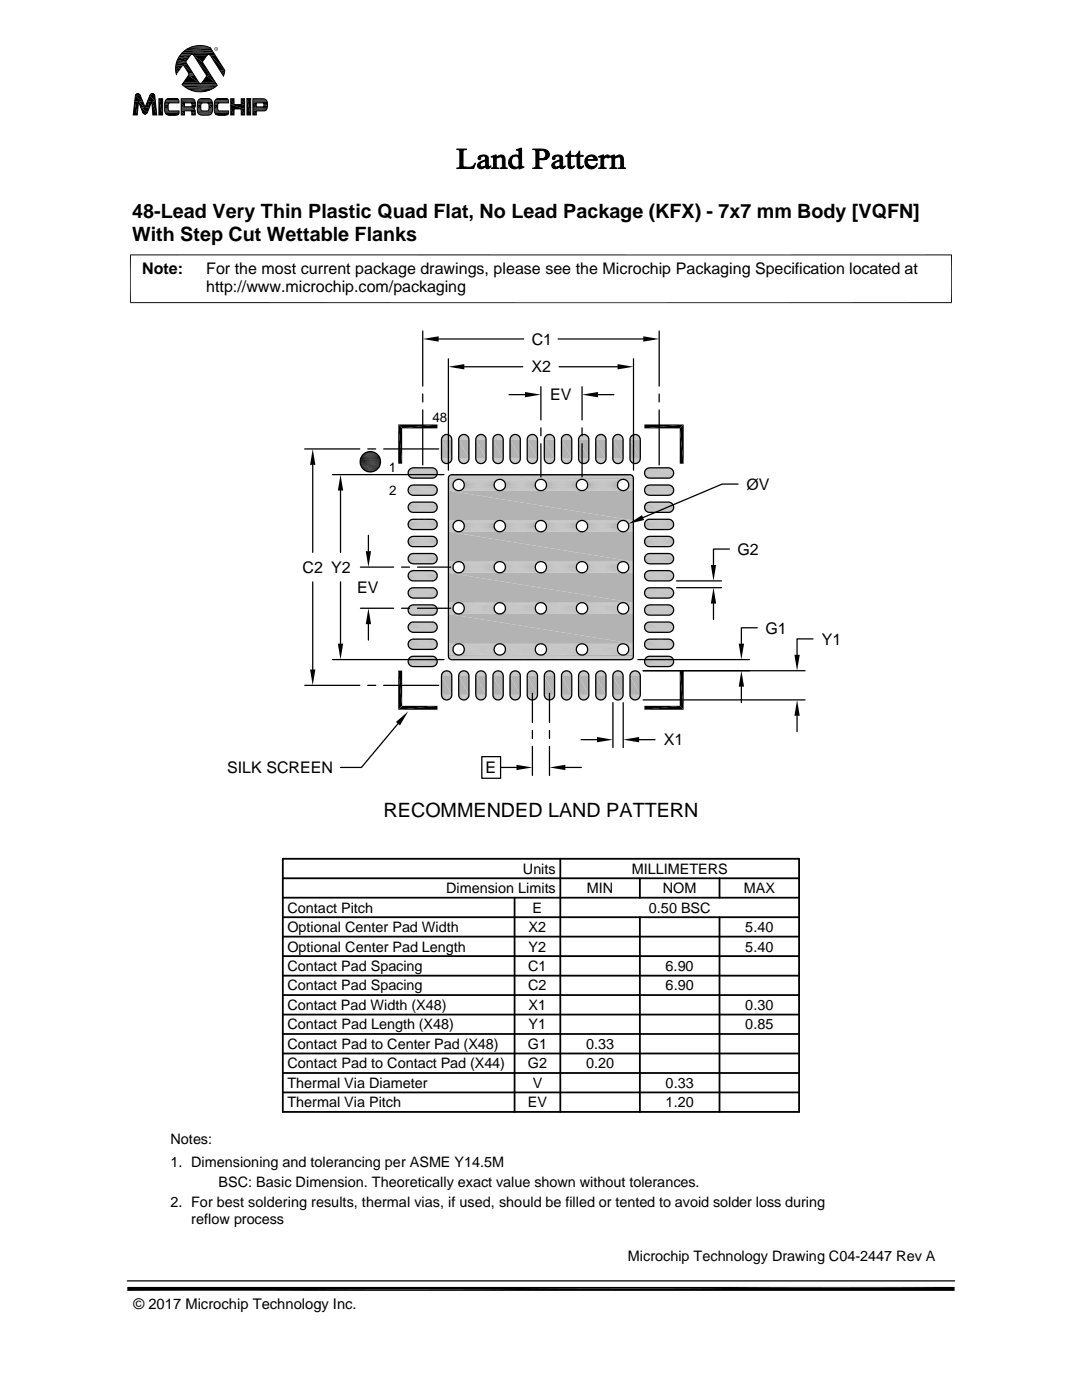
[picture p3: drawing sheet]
<svg xmlns="http://www.w3.org/2000/svg" width="216mm" height="279mm" viewBox="0 0 216 279" stroke-linecap="round" stroke-linejoin="round" font-family="sans-serif">
<defs><g id="words">
<g font-size="3.9">
<text x="26.4" y="43.5">48-Lead Very Thin Plastic Quad Flat, No Lead Package (KFX) - 7x7 mm Body [VQFN]</text>
<text x="26.4" y="48">With Step Cut Wettable Flanks</text>
<text x="76.5" y="163.1">RECOMMENDED LAND PATTERN</text>
</g>
<g font-size="3.2">
<text x="28.4" y="54.6">Note:</text>
<text x="41.1" y="58.3">http://www.microchip.com/packaging</text>
<text x="41.1" y="54.6">For the most current package drawings, please see the Microchip Packaging Specification located at</text>
<text x="106.1" y="68.8">C1</text>
<text x="106.1" y="74.3">X2</text>
<text x="109.8" y="79.9">EV</text>
<text x="148.9" y="97.7">ØV</text>
<text x="147.2" y="110.7">G2</text>
<text x="60.4" y="114.3">C2 Y2</text>
<text x="71.3" y="118.4">EV</text>
<text x="152.7" y="126.4">G1</text>
<text x="164" y="128.7">Y1</text>
<text x="132.5" y="148.8">X1</text>
<text x="45.3" y="154.3">SILK SCREEN</text>
<text x="96.9" y="154.3">E</text>
</g>
<g font-size="2.9">
<text x="89" y="178.2">Dimension Limits</text>
<text x="104.3" y="174.4">Units</text>
<text x="117.1" y="178.2">MIN</text>
<text x="126" y="174.4">MILLIMETERS</text>
<text x="132.3" y="178.2">NOM</text>
<text x="148.4" y="178.2">MAX</text>
<text x="57.3" y="182.1">Contact Pitch</text>
<text x="106.3" y="182.1">E</text>
<text x="129.5" y="182.1">0.50 BSC</text>
<text x="57.3" y="186">Optional Center Pad Width</text>
<text x="57.3" y="189.9">Optional Center Pad Length</text>
<text x="105.5" y="189.9">Y2</text>
<text x="105.5" y="186">X2</text>
<text x="148.7" y="189.9">5.40</text>
<text x="148.7" y="186">5.40</text>
<text x="57.3" y="197.7">Contact Pad Spacing</text>
<text x="57.3" y="193.8">Contact Pad Spacing</text>
<text x="105.4" y="197.7">C2</text>
<text x="105.4" y="193.8">C1</text>
<text x="132.8" y="193.8">6.90</text>
<text x="132.8" y="197.7">6.90</text>
<text x="57.3" y="201.6">Contact Pad Width (X48)</text>
<text x="105.5" y="201.6">X1</text>
<text x="148.7" y="201.6">0.30</text>
<text x="57.3" y="209.3">Contact Pad to Center Pad (X48)</text>
<text x="57.3" y="205.4">Contact Pad Length (X48)</text>
<text x="105.3" y="209.3">G1</text>
<text x="105.5" y="205.4">Y1</text>
<text x="116.9" y="209.3">0.33</text>
<text x="148.7" y="205.4">0.85</text>
<text x="57.3" y="213.2">Contact Pad to Contact Pad (X44)</text>
<text x="105.3" y="213.2">G2</text>
<text x="116.9" y="213.2">0.20</text>
<text x="57.3" y="217.1">Thermal Via Diameter</text>
<text x="57.3" y="221">Thermal Via Pitch</text>
<text x="105.3" y="221">EV</text>
<text x="106.3" y="217.1">V</text>
<text x="132.8" y="217.1">0.33</text>
<text x="132.8" y="221">1.20</text>
<text x="34" y="228.3">Notes:</text>
<text x="34" y="232.9">1. Dimensioning and tolerancing per ASME Y14.5M</text>
<text x="43.6" y="236.9">BSC: Basic Dimension. Theoretically exact value shown without tolerances.</text>
<text x="34" y="241">2. For best soldering results, thermal vias, if used, should be filled or tented to avoid solder loss during</text>
<text x="38.1" y="244.3">reflow process</text>
<text x="125.3" y="251.7">Microchip Technology Drawing C04-2447 Rev A</text>
<text x="26.6" y="261.3">© 2017 Microchip Technology Inc.</text>
</g>
<g font-size="2.7">
<text x="86.3" y="84.3">48</text>
<text x="77.6" y="94.2">1</text>
<text x="77.6" y="98.8">2</text>
</g>
<text font-size=".6" x="43" y="10">R</text>
</g></defs>
<g fill="#b3b3b3">
<path d="M126.4 86.7h.6z"/>
<path d="M126.6 86.7h.4z"/>
<path d="M123 86.7h.6z"/>
<path d="M123.2 86.7h.4z"/>
<path d="M119.6 86.7h.6z"/>
<path d="M119.8 86.7h.4z"/>
<path d="M116.2 86.7h.6z"/>
<path d="M116.4 86.7h.4z"/>
<path d="M112.8 86.7h.5z"/>
<path d="M113 86.7h.3z"/>
<path d="M109.3 86.7h.6z"/>
<path d="M109.5 86.7h.4z"/>
<path d="M105.9 86.7h.6z"/>
<path d="M106.1 86.7h.4z"/>
<path d="M102.5 86.7h.6z"/>
<path d="M102.7 86.7h.4z"/>
<path d="M99.1 86.7h.6z"/>
<path d="M99.3 86.7h.4z"/>
<path d="M95.7 86.7h.5z"/>
<path d="M95.9 86.7h.3z"/>
<path d="M92.3 86.7h.5z"/>
<path d="M92.5 86.7h.3z"/>
<path d="M88.9 86.7h.5z"/>
<path d="M89 86.7h.4z"/>
<path d="M126.3 86.8h.9z"/>
<path d="M126.4 86.7l.8 .1z"/>
<path d="M122.9 86.8h.9z"/>
<path d="M123 86.7l.8 .1z"/>
<path d="M119.4 86.8h1z"/>
<path d="M119.6 86.7l.8 .1z"/>
<path d="M116 86.8h.9z"/>
<path d="M116.2 86.7l.7 .1z"/>
<path d="M112.6 86.8h.9z"/>
<path d="M112.8 86.7l.7 .1z"/>
<path d="M109.2 86.8h.9z"/>
<path d="M109.3 86.7l.8 .1z"/>
<path d="M105.8 86.8h.9z"/>
<path d="M105.9 86.7l.8 .1z"/>
<path d="M102.3 86.8h1z"/>
<path d="M102.5 86.7l.8 .1z"/>
<path d="M98.9 86.8h.9z"/>
<path d="M99.1 86.7l.7 .1z"/>
<path d="M95.5 86.8h.9z"/>
<path d="M95.7 86.7l.7 .1z"/>
<path d="M92.1 86.8h.9z"/>
<path d="M92.3 86.7l.7 .1z"/>
<path d="M88.7 86.8h.9z"/>
<path d="M88.9 86.7l.7 .1z"/>
<path d="M126.1 86.9h1.2z"/>
<path d="M126.3 86.8l1 .1z"/>
<path d="M122.7 86.9h1.2z"/>
<path d="M122.9 86.8l1 .1z"/>
<path d="M119.3 86.9h1.2z"/>
<path d="M119.4 86.8l1.1 .1z"/>
<path d="M115.9 86.9h1.2z"/>
<path d="M116 86.8l1.1 .1z"/>
<path d="M112.4 86.9h1.3z"/>
<path d="M112.6 86.8l1.1 .1z"/>
<path d="M109 86.9h1.3z"/>
<path d="M109.2 86.8l1.1 .1z"/>
<path d="M105.6 86.9h1.2z"/>
<path d="M105.8 86.8l1 .1z"/>
<path d="M102.2 86.9h1.2z"/>
<path d="M102.3 86.8l1.1 .1z"/>
<path d="M98.8 86.9h1.2z"/>
<path d="M98.9 86.8l1.1 .1z"/>
<path d="M95.4 86.9h1.2z"/>
<path d="M95.5 86.8l1.1 .1z"/>
<path d="M91.9 86.9h1.3z"/>
<path d="M92.1 86.8l1.1 .1z"/>
<path d="M88.5 86.9h1.2z"/>
<path d="M88.7 86.8l1 .1z"/>
<path d="M126 87l.1-.1 1.4 .1z"/>
<path d="M126.1 86.9h1.2l.2 .1z"/>
<path d="M122.7 86.9l1.4 .1h-1.5z"/>
<path d="M122.7 86.9h1.2l.2 .1z"/>
<path d="M119.1 87l.2-.1 1.4 .1z"/>
<path d="M119.3 86.9h1.2l.2 .1z"/>
<path d="M115.7 87l.2-.1 1.3 .1z"/>
<path d="M115.9 86.9h1.2l.1 .1z"/>
<path d="M112.3 87l.1-.1 1.4 .1z"/>
<path d="M112.4 86.9h1.3l.1 .1z"/>
<path d="M108.9 87l.1-.1 1.4 .1z"/>
<path d="M109 86.9h1.3l.1 .1z"/>
<path d="M105.5 87l.1-.1 1.4 .1z"/>
<path d="M105.6 86.9h1.2l.2 .1z"/>
<path d="M102 87l.2-.1 1.4 .1z"/>
<path d="M102.2 86.9h1.2l.2 .1z"/>
<path d="M98.6 87l.2-.1 1.3 .1z"/>
<path d="M98.8 86.9h1.2l.1 .1z"/>
<path d="M95.2 87l.2-.1 1.3 .1z"/>
<path d="M95.4 86.9h1.2l.1 .1z"/>
<path d="M91.9 86.9l1.4 .1h-1.5z"/>
<path d="M91.9 86.9h1.3l.1 .1z"/>
<path d="M88.4 87l.1-.1 1.4 .1z"/>
<path d="M88.5 86.9h1.2l.2 .1z"/>
<path d="M126 87l1.6 .2h-1.7z"/>
<path d="M126 87h1.5l.1 .2z"/>
<path d="M122.6 87l1.6 .2h-1.8z"/>
<path d="M122.6 87h1.5l.1 .2z"/>
<path d="M119.1 87l1.7 .2h-1.8z"/>
<path d="M119.1 87h1.5l.2 .2z"/>
<path d="M115.7 87l1.6 .2h-1.7z"/>
<path d="M115.7 87h1.5l.1 .2z"/>
<path d="M112.3 87l1.6 .2h-1.7z"/>
<path d="M112.3 87h1.5l.1 .2z"/>
<path d="M108.9 87l1.6 .2h-1.7z"/>
<path d="M108.9 87h1.5l.1 .2z"/>
<path d="M105.5 87l1.6 .2h-1.8z"/>
<path d="M105.5 87h1.5l.1 .2z"/>
<path d="M102 87l1.7 .2h-1.8z"/>
<path d="M102 87h1.6l.1 .2z"/>
<path d="M98.6 87l1.6 .2h-1.7z"/>
<path d="M98.6 87h1.5l.1 .2z"/>
<path d="M95.2 87l1.6 .2h-1.7z"/>
<path d="M95.2 87h1.5l.1 .2z"/>
<path d="M91.8 87l1.6 .2h-1.7z"/>
<path d="M91.8 87h1.5l.1 .2z"/>
<path d="M88.4 87l1.6 .2h-1.7z"/>
<path d="M88.4 87h1.5l.1 .2z"/>
<path d="M125.9 87.2l1.8 .2h-1.9z"/>
<path d="M125.9 87.2h1.7l.1 .2z"/>
<path d="M122.4 87.2l1.9 .2h-1.9z"/>
<path d="M122.4 87.2h1.8l.1 .2z"/>
<path d="M119 87.2l1.8 .2h-1.9z"/>
<path d="M119 87.2h1.8v.2z"/>
<path d="M115.6 87.2l1.8 .2h-1.9z"/>
<path d="M115.6 87.2h1.7l.1 .2z"/>
<path d="M112.2 87.2l1.8 .2h-1.9z"/>
<path d="M112.2 87.2h1.7l.1 .2z"/>
<path d="M108.8 87.2l1.8 .2h-1.9z"/>
<path d="M108.8 87.2h1.7l.1 .2z"/>
<path d="M105.3 87.2l1.9 .2h-1.9z"/>
<path d="M105.3 87.2h1.8l.1 .2z"/>
<path d="M101.9 87.2l1.9 .2h-1.9z"/>
<path d="M101.9 87.2h1.8l.1 .2z"/>
<path d="M98.5 87.2l1.8 .2h-1.9z"/>
<path d="M98.5 87.2h1.7l.1 .2z"/>
<path d="M95.1 87.2l1.8 .2h-1.9z"/>
<path d="M95.1 87.2h1.7l.1 .2z"/>
<path d="M91.7 87.2l1.8 .2h-1.9z"/>
<path d="M91.7 87.2h1.7l.1 .2z"/>
<path d="M88.3 87.2l1.8 .2h-1.9z"/>
<path d="M88.3 87.2h1.7l.1 .2z"/>
</g>
<path d="M125.7 87.5h2" fill="none" stroke="#b3b3b3" stroke-width=".2"/>
<path d="M125.8 87.4h1.9v.1z" fill="#b3b3b3"/>
<path d="M122.3 87.5h2" fill="none" stroke="#b3b3b3" stroke-width=".2"/>
<path d="M122.4 87.4h1.9v.1z" fill="#b3b3b3"/>
<path d="M118.9 87.5h2" fill="none" stroke="#b3b3b3" stroke-width=".2"/>
<path d="M118.9 87.4h1.9l.1 .1z" fill="#b3b3b3"/>
<path d="M115.5 87.5h2" fill="none" stroke="#b3b3b3" stroke-width=".2"/>
<path d="M115.5 87.4h1.9l.1 .1z" fill="#b3b3b3"/>
<path d="M112.1 87.5h2" fill="none" stroke="#b3b3b3" stroke-width=".2"/>
<path d="M112.1 87.4h1.9l.1 .1z" fill="#b3b3b3"/>
<path d="M108.6 87.5h2" fill="none" stroke="#b3b3b3" stroke-width=".2"/>
<path d="M108.7 87.4h1.9v.1z" fill="#b3b3b3"/>
<path d="M105.2 87.5h2" fill="none" stroke="#b3b3b3" stroke-width=".2"/>
<path d="M105.3 87.4h1.9v.1z" fill="#b3b3b3"/>
<path d="M101.8 87.5h2" fill="none" stroke="#b3b3b3" stroke-width=".2"/>
<path d="M101.9 87.4h1.9v.1z" fill="#b3b3b3"/>
<path d="M98.4 87.5h2" fill="none" stroke="#b3b3b3" stroke-width=".2"/>
<path d="M98.4 87.4h1.9l.1 .1z" fill="#b3b3b3"/>
<path d="M95 87.5h2" fill="none" stroke="#b3b3b3" stroke-width=".2"/>
<path d="M95 87.4h1.9l.1 .1z" fill="#b3b3b3"/>
<path d="M91.5 87.5h2.1" fill="none" stroke="#b3b3b3" stroke-width=".2"/>
<path d="M91.6 87.4h1.9l.1 .1z" fill="#b3b3b3"/>
<path d="M88.1 87.5h2" fill="none" stroke="#b3b3b3" stroke-width=".2"/>
<path d="M88.2 87.4h1.9v.1z" fill="#b3b3b3"/>
<path d="M88.1 87.6h2M91.5 87.6h2.1M94.9 87.6h2.1M98.4 87.6h2M101.8 87.6h2M105.2 87.6h2.1M108.6 87.6h2.1M112 87.6h2.1M115.4 87.6h2.1M118.9 87.6h2M122.3 87.6h2M125.7 87.6h2.1" fill="none" stroke="#b3b3b3" stroke-width=".2"/>
<g fill="#b3b3b3">
<path d="M125.7 87.7l2.1 3.8h-2.1z"/>
<path d="M125.7 87.7h2.1v3.8z"/>
<path d="M122.3 87.7l2 3.8h-2z"/>
<path d="M122.3 87.7h2v3.8z"/>
<path d="M118.9 87.7l2 3.8h-2z"/>
<path d="M118.9 87.7h2v3.8z"/>
<path d="M115.4 87.7l2.1 3.8h-2.1z"/>
<path d="M115.4 87.7h2.1v3.8z"/>
<path d="M112 87.7l2.1 3.8h-2.1z"/>
<path d="M112 87.7h2.1v3.8z"/>
<path d="M108.6 87.7l2.1 3.8h-2.1z"/>
<path d="M108.6 87.7h2.1v3.8z"/>
<path d="M105.2 87.7l2.1 3.8h-2.1z"/>
<path d="M105.2 87.7h2.1v3.8z"/>
<path d="M101.8 87.7l2 3.8h-2z"/>
<path d="M101.8 87.7h2v3.8z"/>
<path d="M98.4 87.7l2 3.8h-2z"/>
<path d="M98.4 87.7h2v3.8z"/>
<path d="M94.9 87.7l2.1 3.8h-2.1z"/>
<path d="M94.9 87.7h2.1v3.8z"/>
<path d="M91.5 87.7l2.1 3.8h-2.1z"/>
<path d="M91.5 87.7h2.1v3.8z"/>
<path d="M88.1 87.7l2 3.8h-2z"/>
<path d="M88.1 87.7h2v3.8z"/>
</g>
<path d="M88.1 91.6h2M91.5 91.6h2.1M94.9 91.6h2.1M98.4 91.6h2M101.8 91.6h2M105.2 91.6h2.1M108.6 91.6h2.1M112 91.6h2.1M115.4 91.6h2.1M118.9 91.6h2M122.3 91.6h2M125.7 91.6h2.1" fill="none" stroke="#b3b3b3" stroke-width=".2"/>
<path d="M125.7 91.7l2 .2h-1.9z" fill="#b3b3b3"/>
<path d="M125.7 91.8h2" fill="none" stroke="#b3b3b3" stroke-width=".2"/>
<path d="M122.3 91.7l2 .2h-1.9z" fill="#b3b3b3"/>
<path d="M122.3 91.8h2" fill="none" stroke="#b3b3b3" stroke-width=".2"/>
<path d="M118.9 91.7l1.9 .2h-1.9z" fill="#b3b3b3"/>
<path d="M118.9 91.8h2" fill="none" stroke="#b3b3b3" stroke-width=".2"/>
<path d="M115.5 91.7l1.9 .2h-1.9z" fill="#b3b3b3"/>
<path d="M115.5 91.8h2" fill="none" stroke="#b3b3b3" stroke-width=".2"/>
<path d="M112.1 91.7l1.9 .2h-1.9z" fill="#b3b3b3"/>
<path d="M112.1 91.8h2" fill="none" stroke="#b3b3b3" stroke-width=".2"/>
<path d="M108.6 91.7l2 .2h-1.9z" fill="#b3b3b3"/>
<path d="M108.6 91.8h2" fill="none" stroke="#b3b3b3" stroke-width=".2"/>
<path d="M105.2 91.7l2 .2h-1.9z" fill="#b3b3b3"/>
<path d="M105.2 91.8h2" fill="none" stroke="#b3b3b3" stroke-width=".2"/>
<path d="M101.8 91.7l2 .2h-1.9z" fill="#b3b3b3"/>
<path d="M101.8 91.8h2" fill="none" stroke="#b3b3b3" stroke-width=".2"/>
<path d="M98.4 91.7l1.9 .2h-1.9z" fill="#b3b3b3"/>
<path d="M98.4 91.8h2" fill="none" stroke="#b3b3b3" stroke-width=".2"/>
<path d="M95 91.7l1.9 .2h-1.9z" fill="#b3b3b3"/>
<path d="M95 91.8h2" fill="none" stroke="#b3b3b3" stroke-width=".2"/>
<path d="M91.5 91.7l2 .2h-1.9z" fill="#b3b3b3"/>
<path d="M91.5 91.8h2.1" fill="none" stroke="#b3b3b3" stroke-width=".2"/>
<path d="M88.1 91.7l2 .2h-1.9z" fill="#b3b3b3"/>
<path d="M88.1 91.8h2" fill="none" stroke="#b3b3b3" stroke-width=".2"/>
<g fill="#b3b3b3">
<path d="M125.8 91.9l1.8 .1h-1.7z"/>
<path d="M125.8 91.9h1.9l-.1 .1z"/>
<path d="M122.4 91.9l1.8 .1h-1.8z"/>
<path d="M122.4 91.9h1.9l-.1 .1z"/>
<path d="M118.9 91.9l1.9 .1h-1.8z"/>
<path d="M118.9 91.9h1.9v.1z"/>
<path d="M115.5 91.9l1.8 .1h-1.7z"/>
<path d="M115.5 91.9h1.9l-.1 .1z"/>
<path d="M112.1 91.9l1.8 .1h-1.7z"/>
<path d="M112.1 91.9h1.9l-.1 .1z"/>
<path d="M108.7 91.9l1.8 .1h-1.7z"/>
<path d="M108.7 91.9h1.9l-.1 .1z"/>
<path d="M105.3 91.9l1.8 .1h-1.8z"/>
<path d="M105.3 91.9h1.9l-.1 .1z"/>
<path d="M101.9 91.9l1.8 .1h-1.8z"/>
<path d="M101.9 91.9h1.9l-.1 .1z"/>
<path d="M98.4 91.9l1.8 .1h-1.7z"/>
<path d="M98.4 91.9h1.9l-.1 .1z"/>
<path d="M95 91.9l1.8 .1h-1.7z"/>
<path d="M95 91.9h1.9l-.1 .1z"/>
<path d="M91.6 91.9l1.8 .1h-1.7z"/>
<path d="M91.6 91.9h1.9l-.1 .1z"/>
<path d="M88.2 91.9l1.8 .1h-1.7z"/>
<path d="M88.2 91.9h1.9l-.1 .1z"/>
<path d="M125.9 92l1.6 .2h-1.5z"/>
<path d="M125.9 92h1.7l-.1 .2z"/>
<path d="M122.4 92l1.7 .2h-1.5z"/>
<path d="M122.4 92h1.8l-.1 .2z"/>
<path d="M119 92l1.7 .2h-1.6z"/>
<path d="M119 92h1.8l-.1 .2z"/>
<path d="M115.6 92l1.6 .2h-1.5z"/>
<path d="M115.6 92h1.7l-.1 .2z"/>
<path d="M112.2 92l1.6 .2h-1.5z"/>
<path d="M112.2 92h1.7l-.1 .2z"/>
<path d="M108.8 92l1.6 .2h-1.5z"/>
<path d="M108.8 92h1.7l-.1 .2z"/>
<path d="M105.3 92l1.7 .2h-1.5z"/>
<path d="M105.3 92h1.8l-.1 .2z"/>
<path d="M101.9 92l1.7 .2h-1.6z"/>
<path d="M101.9 92h1.8l-.1 .2z"/>
<path d="M98.5 92l1.6 .2h-1.5z"/>
<path d="M98.5 92h1.7l-.1 .2z"/>
<path d="M95.1 92l1.6 .2h-1.5z"/>
<path d="M95.1 92h1.7l-.1 .2z"/>
<path d="M91.7 92l1.6 .2h-1.5z"/>
<path d="M91.7 92h1.7l-.1 .2z"/>
<path d="M88.3 92l1.6 .2h-1.5z"/>
<path d="M88.3 92h1.7l-.1 .2z"/>
<path d="M126 92.2l1.3 .1h-1.2z"/>
<path d="M126 92.2h1.5l-.2 .1z"/>
<path d="M122.6 92.2l1.3 .1h-1.2z"/>
<path d="M122.6 92.2h1.5l-.2 .1z"/>
<path d="M119.1 92.2l1.4 .1h-1.2z"/>
<path d="M119.1 92.2h1.5l-.1 .1z"/>
<path d="M115.7 92.2l1.4 .1h-1.2z"/>
<path d="M115.7 92.2h1.5l-.1 .1z"/>
<path d="M112.3 92.2l1.4 .1h-1.3z"/>
<path d="M112.3 92.2h1.5l-.1 .1z"/>
<path d="M108.9 92.2l1.4 .1h-1.3z"/>
<path d="M108.9 92.2h1.5l-.1 .1z"/>
<path d="M105.5 92.2l1.3 .1h-1.2z"/>
<path d="M105.5 92.2h1.5l-.2 .1z"/>
<path d="M102 92.2l1.4 .1h-1.2z"/>
<path d="M102 92.2h1.6l-.2 .1z"/>
<path d="M98.6 92.2l1.4 .1h-1.2z"/>
<path d="M98.6 92.2h1.5l-.1 .1z"/>
<path d="M95.2 92.2l1.4 .1h-1.2z"/>
<path d="M95.2 92.2h1.5l-.1 .1z"/>
<path d="M91.8 92.2l1.4 .1h-1.3z"/>
<path d="M91.8 92.2h1.5l-.1 .1z"/>
<path d="M88.4 92.2l1.3 .1h-1.2z"/>
<path d="M88.4 92.2h1.5l-.2 .1z"/>
<path d="M126.1 92.3l1.1 .1z"/>
<path d="M126.1 92.3h1.2l-.1 .1z"/>
<path d="M122.7 92.3l1.1 .1z"/>
<path d="M122.7 92.3h1.2l-.1 .1z"/>
<path d="M119.3 92.3l1.1 .1z"/>
<path d="M119.3 92.3h1.2l-.1 .1z"/>
<path d="M115.9 92.3l1 .1z"/>
<path d="M115.9 92.3h1.2l-.2 .1z"/>
<path d="M112.4 92.3l1.1 .1z"/>
<path d="M112.4 92.3h1.3l-.2 .1z"/>
<path d="M109 92.3l1.1 .1z"/>
<path d="M109 92.3h1.3l-.2 .1z"/>
<path d="M105.6 92.3l1.1 .1z"/>
<path d="M105.6 92.3h1.2l-.1 .1z"/>
<path d="M102.2 92.3l1.1 .1z"/>
<path d="M102.2 92.3h1.2l-.1 .1z"/>
<path d="M98.8 92.3l1 .1z"/>
<path d="M98.8 92.3h1.2l-.2 .1z"/>
<path d="M95.4 92.3l1 .1z"/>
<path d="M95.4 92.3h1.2l-.2 .1z"/>
<path d="M91.9 92.3l1.1 .1z"/>
<path d="M91.9 92.3h1.3l-.2 .1z"/>
<path d="M88.5 92.3l1.1 .1z"/>
<path d="M88.5 92.3h1.2l-.1 .1z"/>
<path d="M126.3 92.4l.7 .1z"/>
<path d="M126.3 92.4h.9z"/>
<path d="M122.9 92.4l.7 .1z"/>
<path d="M122.9 92.4h.9z"/>
<path d="M119.4 92.4l.8 .1z"/>
<path d="M119.4 92.4h1z"/>
<path d="M116 92.4l.8 .1z"/>
<path d="M116 92.4h.9z"/>
<path d="M112.6 92.4l.7 .1z"/>
<path d="M112.6 92.4h.9z"/>
<path d="M109.2 92.4l.7 .1z"/>
<path d="M109.2 92.4h.9z"/>
<path d="M105.8 92.4l.7 .1z"/>
<path d="M105.8 92.4h.9z"/>
<path d="M102.3 92.4l.8 .1z"/>
<path d="M102.3 92.4h1z"/>
<path d="M98.9 92.4l.8 .1z"/>
<path d="M98.9 92.4h.9z"/>
<path d="M95.5 92.4l.7 .1z"/>
<path d="M95.5 92.4h.9z"/>
<path d="M92.1 92.4l.7 .1z"/>
<path d="M92.1 92.4h.9z"/>
<path d="M88.7 92.4l.7 .1z"/>
<path d="M88.7 92.4h.9z"/>
<path d="M126.4 92.5h.4z"/>
<path d="M126.4 92.5h.6z"/>
<path d="M123 92.5h.4z"/>
<path d="M123 92.5h.6z"/>
<path d="M119.6 92.5h.4z"/>
<path d="M119.6 92.5h.6z"/>
<path d="M116.2 92.5h.4z"/>
<path d="M116.2 92.5h.6z"/>
<path d="M112.8 92.5h.4z"/>
<path d="M112.8 92.5h.5z"/>
<path d="M109.3 92.5h.4z"/>
<path d="M109.3 92.5h.6z"/>
<path d="M105.9 92.5h.4z"/>
<path d="M105.9 92.5h.6z"/>
<path d="M102.5 92.5h.4z"/>
<path d="M102.5 92.5h.6z"/>
<path d="M99.1 92.5h.4z"/>
<path d="M99.1 92.5h.6z"/>
<path d="M95.7 92.5h.4z"/>
<path d="M95.7 92.5h.5z"/>
<path d="M92.3 92.5h.3z"/>
<path d="M92.3 92.5h.5z"/>
<path d="M88.9 92.5h.3z"/>
<path d="M88.9 92.5h.5z"/>
</g>
<g fill="none" stroke="#b3b3b3" stroke-width=".2">
<path d="M81.4 94.2h5.8M81.4 97.6h5.8M81.4 94.4h5.8M81.4 94.6h5.8M81.4 97.8h5.8M81.4 98h5.8M81.5 94h5.7M81.5 97.5h5.7M81.5 94.8h5.7M81.5 98.2h5.7M81.6 94.9h5.5M81.6 98.4h5.5"/>
<path d="M81.6 93.9h5.5M81.6 97.3h5.5M81.6 95.1h5.4M81.6 98.5h5.4M81.6 93.7h5.4M81.6 97.1h5.4M81.8 93.6h5.1M81.8 97h5.1M81.8 95.2h5.1M81.8 98.6h5.1M81.9 93.5h4.9M81.9 96.9h4.9"/>
<path d="M81.9 95.3h4.9M81.9 98.7h4.9M82.1 95.4h4.5M82.1 98.8h4.5M82.1 93.4h4.5M82.1 96.8h4.5M82.3 93.4h4.1M82.3 95.4h4.1M82.3 98.8h4.1M128.6 94.2h5.8M128.6 97.6h5.8M128.6 94.4h5.8"/>
<path d="M128.6 94.6h5.8M128.6 97.8h5.8M128.6 98h5.8M128.7 94h5.7M128.7 97.5h5.7M128.7 94.8h5.7M128.7 98.2h5.7M128.7 94.9h5.6M128.7 98.4h5.6M128.7 93.9h5.6M128.7 97.3h5.6M128.8 93.7h5.4"/>
<path d="M128.8 97.1h5.4M128.8 95.1h5.4M128.8 98.5h5.4M128.9 95.2h5.2M128.9 98.6h5.2M128.9 93.6h5.2M128.9 97h5.2M129.1 95.3h4.8M129.1 98.7h4.8M129.1 93.5h4.8M129.1 96.9h4.8M129.3 93.4h4.5"/>
<path d="M129.3 96.8h4.5M129.3 95.4h4.5M129.3 98.8h4.5M129.5 95.4h4.1M129.5 98.8h4.1M129.5 93.4h4.1M81.4 101h5.8M81.4 104.5h5.8M81.4 107.9h5.8M81.4 111.3h5.8M81.4 114.7h5.8M81.4 118.1h5.8"/>
<path d="M81.4 101.2h5.8M81.4 101.4h5.8M81.4 104.7h5.8M81.4 104.8h5.8M81.4 108.1h5.8M81.4 108.3h5.8M81.4 111.5h5.8M81.4 111.7h5.8M81.4 114.9h5.8M81.4 115.1h5.8M81.4 118.3h5.8M81.4 118.5h5.8"/>
<path d="M81.5 100.9h5.7M81.5 104.3h5.7M81.5 107.7h5.7M81.5 111.1h5.7M81.5 114.5h5.7M81.5 118h5.7M81.5 101.6h5.7M81.5 105h5.7M81.5 108.4h5.7M81.5 111.9h5.7M81.5 115.3h5.7M81.5 118.7h5.7"/>
<path d="M81.6 101.8h5.5M81.6 105.2h5.5M81.6 108.6h5.5M81.6 112h5.5M81.6 115.4h5.5M81.6 118.9h5.5M81.6 100.7h5.5M81.6 104.1h5.5M81.6 107.5h5.5M81.6 111h5.5M81.6 114.4h5.5M81.6 117.8h5.5"/>
<path d="M81.6 101.9h5.4M81.6 105.3h5.4M81.6 108.8h5.4M81.6 112.2h5.4M81.6 115.6h5.4M81.6 119h5.4M81.6 100.6h5.4M81.6 104h5.4M81.6 107.4h5.4M81.6 110.8h5.4M81.6 114.2h5.4M81.6 117.6h5.4"/>
<path d="M81.8 100.4h5.1M81.8 103.8h5.1M81.8 107.3h5.1M81.8 110.7h5.1M81.8 114.1h5.1M81.8 117.5h5.1M81.8 102.1h5.1M81.8 105.5h5.1M81.8 108.9h5.1M81.8 112.3h5.1M81.8 115.7h5.1M81.8 119.1h5.1"/>
<path d="M81.9 100.3h4.9M81.9 103.7h4.9M81.9 107.2h4.9M81.9 110.6h4.9M81.9 114h4.9M81.9 117.4h4.9M81.9 102.2h4.9M81.9 105.6h4.9M81.9 109h4.9M81.9 112.4h4.9M81.9 115.8h4.9M81.9 119.2h4.9"/>
<path d="M82.1 102.2h4.5M82.1 105.6h4.5M82.1 109.1h4.5M82.1 112.5h4.5M82.1 115.9h4.5M82.1 119.3h4.5M82.1 100.3h4.5M82.1 103.7h4.5M82.1 107.1h4.5M82.1 110.5h4.5M82.1 113.9h4.5M82.1 117.3h4.5"/>
<path d="M82.3 100.2h4.1M82.3 107.1h4.1M82.3 113.9h4.1M82.3 102.2h4.1M82.3 109.1h4.1M82.3 115.9h4.1M128.6 101h5.8M128.6 104.5h5.8M128.6 107.9h5.8M128.6 111.3h5.8M128.6 114.7h5.8M128.6 118.1h5.8"/>
<path d="M128.6 101.2h5.8M128.6 101.4h5.8M128.6 104.7h5.8M128.6 104.8h5.8M128.6 108.1h5.8M128.6 108.3h5.8M128.6 111.5h5.8M128.6 111.7h5.8M128.6 114.9h5.8M128.6 115.1h5.8M128.6 118.3h5.8M128.6 118.5h5.8"/>
<path d="M128.7 100.9h5.7M128.7 104.3h5.7M128.7 107.7h5.7M128.7 111.1h5.7M128.7 114.5h5.7M128.7 118h5.7M128.7 101.6h5.7M128.7 105h5.7M128.7 108.4h5.7M128.7 111.9h5.7M128.7 115.3h5.7M128.7 118.7h5.7"/>
<path d="M128.7 101.8h5.6M128.7 105.2h5.6M128.7 108.6h5.6M128.7 112h5.6M128.7 115.4h5.6M128.7 118.9h5.6M128.7 100.7h5.6M128.7 104.1h5.6M128.7 107.5h5.6M128.7 111h5.6M128.7 114.4h5.6M128.7 117.8h5.6"/>
<path d="M128.8 100.6h5.4M128.8 104h5.4M128.8 107.4h5.4M128.8 110.8h5.4M128.8 114.2h5.4M128.8 117.6h5.4M128.8 101.9h5.4M128.8 105.3h5.4M128.8 108.8h5.4M128.8 112.2h5.4M128.8 115.6h5.4M128.8 119h5.4"/>
<path d="M128.9 102.1h5.2M128.9 105.5h5.2M128.9 108.9h5.2M128.9 112.3h5.2M128.9 115.7h5.2M128.9 119.1h5.2M128.9 100.4h5.2M128.9 103.8h5.2M128.9 107.3h5.2M128.9 110.7h5.2M128.9 114.1h5.2M128.9 117.5h5.2"/>
<path d="M129.1 102.2h4.8M129.1 105.6h4.8M129.1 109h4.8M129.1 112.4h4.8M129.1 115.8h4.8M129.1 119.2h4.8M129.1 100.3h4.8M129.1 103.7h4.8M129.1 107.2h4.8M129.1 110.6h4.8M129.1 114h4.8M129.1 117.4h4.8"/>
<path d="M129.3 100.3h4.5M129.3 103.7h4.5M129.3 107.1h4.5M129.3 110.5h4.5M129.3 113.9h4.5M129.3 117.3h4.5M129.3 102.2h4.5M129.3 105.6h4.5M129.3 109.1h4.5M129.3 112.5h4.5M129.3 115.9h4.5M129.3 119.3h4.5"/>
<path d="M129.5 102.2h4.1M129.5 109.1h4.1M129.5 115.9h4.1M129.5 100.2h4.1M129.5 107.1h4.1M129.5 113.9h4.1M81.4 121.5h5.8M81.4 125h5.8M81.4 128.4h5.8M81.4 131.8h5.8M81.4 121.7h5.8M81.4 121.9h5.8"/>
<path d="M81.4 125.2h5.8M81.4 125.3h5.8M81.4 128.6h5.8M81.4 128.8h5.8M81.4 132h5.8M81.4 132.2h5.8M81.5 121.4h5.7M81.5 124.8h5.7M81.5 128.2h5.7M81.5 131.6h5.7M81.5 122.1h5.7M81.5 125.5h5.7"/>
<path d="M81.5 128.9h5.7M81.5 132.4h5.7M81.6 122.3h5.5M81.6 125.7h5.5M81.6 129.1h5.5M81.6 132.5h5.5M81.6 121.2h5.5M81.6 124.6h5.5M81.6 128h5.5M81.6 131.5h5.5M81.6 122.4h5.4M81.6 125.8h5.4"/>
<path d="M81.6 129.3h5.4M81.6 132.7h5.4M81.6 121.1h5.4M81.6 124.5h5.4M81.6 127.9h5.4M81.6 131.3h5.4M81.8 120.9h5.1M81.8 124.3h5.1M81.8 127.8h5.1M81.8 131.2h5.1M81.8 122.6h5.1M81.8 126h5.1"/>
<path d="M81.8 129.4h5.1M81.8 132.8h5.1M81.9 120.8h4.9M81.9 124.2h4.9M81.9 127.7h4.9M81.9 131.1h4.9M81.9 122.7h4.9M81.9 126.1h4.9M81.9 129.5h4.9M81.9 132.9h4.9M82.1 122.7h4.5M82.1 126.1h4.5"/>
<path d="M82.1 129.6h4.5M82.1 133h4.5M82.1 120.8h4.5M82.1 124.2h4.5M82.1 127.6h4.5M82.1 131h4.5M82.3 120.7h4.1M82.3 127.6h4.1M82.3 131h4.1M82.3 122.8h4.1M82.3 126.2h4.1M82.3 129.6h4.1"/>
<path d="M82.3 133h4.1M128.6 121.5h5.8M128.6 125h5.8M128.6 128.4h5.8M128.6 131.8h5.8M128.6 121.7h5.8M128.6 121.9h5.8M128.6 125.2h5.8M128.6 125.3h5.8M128.6 128.6h5.8M128.6 128.8h5.8M128.6 132h5.8"/>
<path d="M128.6 132.2h5.8M128.7 121.4h5.7M128.7 124.8h5.7M128.7 128.2h5.7M128.7 131.6h5.7M128.7 122.1h5.7M128.7 125.5h5.7M128.7 128.9h5.7M128.7 132.4h5.7M128.7 122.3h5.6M128.7 125.7h5.6M128.7 129.1h5.6"/>
<path d="M128.7 132.5h5.6M128.7 121.2h5.6M128.7 124.6h5.6M128.7 128h5.6M128.7 131.5h5.6M128.8 121.1h5.4M128.8 124.5h5.4M128.8 127.9h5.4M128.8 131.3h5.4M128.8 122.4h5.4M128.8 125.8h5.4M128.8 129.3h5.4"/>
<path d="M128.8 132.7h5.4M128.9 122.6h5.2M128.9 126h5.2M128.9 129.4h5.2M128.9 132.8h5.2M128.9 120.9h5.2M128.9 124.3h5.2M128.9 127.8h5.2M128.9 131.2h5.2M129.1 122.7h4.8M129.1 126.1h4.8M129.1 129.5h4.8"/>
<path d="M129.1 132.9h4.8M129.1 120.8h4.8M129.1 124.2h4.8M129.1 127.7h4.8M129.1 131.1h4.8M129.3 120.8h4.5M129.3 124.2h4.5M129.3 127.6h4.5M129.3 131h4.5M129.3 122.7h4.5M129.3 126.1h4.5M129.3 129.6h4.5"/>
<path d="M129.3 133h4.5M129.5 122.8h4.1M129.5 126.2h4.1M129.5 129.6h4.1M129.5 133h4.1M129.5 120.7h4.1M129.5 127.6h4.1M129.5 131h4.1"/>
</g>
<g fill="#b3b3b3">
<path d="M126.4 133.9h.6z"/>
<path d="M126.6 133.9h.4z"/>
<path d="M123 133.9h.6z"/>
<path d="M123.2 133.9h.4z"/>
<path d="M119.6 133.9h.6z"/>
<path d="M119.8 133.9h.4z"/>
<path d="M116.2 133.9h.6z"/>
<path d="M116.4 133.9h.4z"/>
<path d="M112.8 133.9h.5z"/>
<path d="M113 133.9h.3z"/>
<path d="M109.3 133.9h.6z"/>
<path d="M109.5 133.9h.4z"/>
<path d="M105.9 133.9h.6z"/>
<path d="M106.1 133.9h.4z"/>
<path d="M102.5 133.9h.6z"/>
<path d="M102.7 133.9h.4z"/>
<path d="M99.1 133.9h.6z"/>
<path d="M99.3 133.9h.4z"/>
<path d="M95.7 133.9h.5z"/>
<path d="M95.9 133.9h.3z"/>
<path d="M92.3 133.9h.5z"/>
<path d="M92.5 133.9h.3z"/>
<path d="M88.9 133.9h.5z"/>
<path d="M89 133.9h.4z"/>
<path d="M126.3 134h.9z"/>
<path d="M126.4 133.9l.8 .1z"/>
<path d="M122.9 134h.9z"/>
<path d="M123 133.9l.8 .1z"/>
<path d="M119.4 134h1z"/>
<path d="M119.6 133.9l.8 .1z"/>
<path d="M116 134h.9z"/>
<path d="M116.2 133.9l.7 .1z"/>
<path d="M112.6 134h.9z"/>
<path d="M112.8 133.9l.7 .1z"/>
<path d="M109.2 134h.9z"/>
<path d="M109.3 133.9l.8 .1z"/>
<path d="M105.8 134h.9z"/>
<path d="M105.9 133.9l.8 .1z"/>
<path d="M102.3 134h1z"/>
<path d="M102.5 133.9l.8 .1z"/>
<path d="M98.9 134h.9z"/>
<path d="M99.1 133.9l.7 .1z"/>
<path d="M95.5 134h.9z"/>
<path d="M95.7 133.9l.7 .1z"/>
<path d="M92.1 134h.9z"/>
<path d="M92.3 133.9l.7 .1z"/>
<path d="M88.7 134h.9z"/>
<path d="M88.9 133.9l.7 .1z"/>
<path d="M126.1 134.1l.2-.1 1 .1z"/>
<path d="M126.3 134l1 .1z"/>
<path d="M122.7 134.1l.2-.1 1 .1z"/>
<path d="M122.9 134l1 .1z"/>
<path d="M119.3 134.1l.1-.1 1.1 .1z"/>
<path d="M119.4 134l1.1 .1z"/>
<path d="M115.9 134.1l.1-.1 1.1 .1z"/>
<path d="M116 134l1.1 .1z"/>
<path d="M112.4 134.1l.2-.1 1.1 .1z"/>
<path d="M112.6 134l1.1 .1z"/>
<path d="M109 134.1l.2-.1 1.1 .1z"/>
<path d="M109.2 134l1.1 .1z"/>
<path d="M105.6 134.1l.2-.1 1 .1z"/>
<path d="M105.8 134l1 .1z"/>
<path d="M102.2 134.1l.1-.1 1.1 .1z"/>
<path d="M102.3 134l1.1 .1z"/>
<path d="M98.8 134.1l.1-.1 1.1 .1z"/>
<path d="M98.9 134l1.1 .1z"/>
<path d="M95.4 134.1l.1-.1 1.1 .1z"/>
<path d="M95.5 134l1.1 .1z"/>
<path d="M91.9 134.1l.2-.1 1.1 .1z"/>
<path d="M92.1 134l1.1 .1z"/>
<path d="M88.5 134.1l.2-.1 1 .1z"/>
<path d="M88.7 134l1 .1z"/>
<path d="M126 134.2l.1-.1 1.4 .1z"/>
<path d="M126.1 134.1h1.2l.2 .1z"/>
<path d="M122.7 134.1l1.4 .1h-1.5z"/>
<path d="M122.7 134.1h1.2l.2 .1z"/>
<path d="M119.1 134.2l.2-.1 1.4 .1z"/>
<path d="M119.3 134.1h1.2l.2 .1z"/>
<path d="M115.7 134.2l.2-.1 1.3 .1z"/>
<path d="M115.9 134.1h1.2l.1 .1z"/>
<path d="M112.3 134.2l.1-.1 1.4 .1z"/>
<path d="M112.4 134.1h1.3l.1 .1z"/>
<path d="M108.9 134.2l.1-.1 1.4 .1z"/>
<path d="M109 134.1h1.3l.1 .1z"/>
<path d="M105.5 134.2l.1-.1 1.4 .1z"/>
<path d="M105.6 134.1h1.2l.2 .1z"/>
<path d="M102 134.2l.2-.1 1.4 .1z"/>
<path d="M102.2 134.1h1.2l.2 .1z"/>
<path d="M98.6 134.2l.2-.1 1.3 .1z"/>
<path d="M98.8 134.1h1.2l.1 .1z"/>
<path d="M95.2 134.2l.2-.1 1.3 .1z"/>
<path d="M95.4 134.1h1.2l.1 .1z"/>
<path d="M91.9 134.1l1.4 .1h-1.5z"/>
<path d="M91.9 134.1h1.3l.1 .1z"/>
<path d="M88.4 134.2l.1-.1 1.4 .1z"/>
<path d="M88.5 134.1h1.2l.2 .1z"/>
<path d="M126 134.2l1.6 .2h-1.7z"/>
<path d="M126 134.2h1.5l.1 .2z"/>
<path d="M122.6 134.2l1.6 .2h-1.8z"/>
<path d="M122.6 134.2h1.5l.1 .2z"/>
<path d="M119.1 134.2l1.7 .2h-1.8z"/>
<path d="M119.1 134.2h1.5l.2 .2z"/>
<path d="M115.7 134.2l1.6 .2h-1.7z"/>
<path d="M115.7 134.2h1.5l.1 .2z"/>
<path d="M112.3 134.2l1.6 .2h-1.7z"/>
<path d="M112.3 134.2h1.5l.1 .2z"/>
<path d="M108.9 134.2l1.6 .2h-1.7z"/>
<path d="M108.9 134.2h1.5l.1 .2z"/>
<path d="M105.5 134.2l1.6 .2h-1.8z"/>
<path d="M105.5 134.2h1.5l.1 .2z"/>
<path d="M102 134.2l1.7 .2h-1.8z"/>
<path d="M102 134.2h1.6l.1 .2z"/>
<path d="M98.6 134.2l1.6 .2h-1.7z"/>
<path d="M98.6 134.2h1.5l.1 .2z"/>
<path d="M95.2 134.2l1.6 .2h-1.7z"/>
<path d="M95.2 134.2h1.5l.1 .2z"/>
<path d="M91.8 134.2l1.6 .2h-1.7z"/>
<path d="M91.8 134.2h1.5l.1 .2z"/>
<path d="M88.4 134.2l1.6 .2h-1.7z"/>
<path d="M88.4 134.2h1.5l.1 .2z"/>
<path d="M125.9 134.4l1.8 .1h-1.9z"/>
<path d="M125.9 134.4h1.7l.1 .1z"/>
<path d="M122.4 134.4l1.9 .1h-1.9z"/>
<path d="M122.4 134.4h1.8l.1 .1z"/>
<path d="M119 134.4l1.8 .1h-1.9z"/>
<path d="M119 134.4h1.8v.1z"/>
<path d="M115.6 134.4l1.8 .1h-1.9z"/>
<path d="M115.6 134.4h1.7l.1 .1z"/>
<path d="M112.2 134.4l1.8 .1h-1.9z"/>
<path d="M112.2 134.4h1.7l.1 .1z"/>
<path d="M108.8 134.4l1.8 .1h-1.9z"/>
<path d="M108.8 134.4h1.7l.1 .1z"/>
<path d="M105.3 134.4l1.9 .1h-1.9z"/>
<path d="M105.3 134.4h1.8l.1 .1z"/>
<path d="M101.9 134.4l1.9 .1h-1.9z"/>
<path d="M101.9 134.4h1.8l.1 .1z"/>
<path d="M98.5 134.4l1.8 .1h-1.9z"/>
<path d="M98.5 134.4h1.7l.1 .1z"/>
<path d="M95.1 134.4l1.8 .1h-1.9z"/>
<path d="M95.1 134.4h1.7l.1 .1z"/>
<path d="M91.7 134.4l1.8 .1h-1.9z"/>
<path d="M91.7 134.4h1.7l.1 .1z"/>
<path d="M88.3 134.4l1.8 .1h-1.9z"/>
<path d="M88.3 134.4h1.7l.1 .1z"/>
</g>
<path d="M125.7 134.6h2" fill="none" stroke="#b3b3b3" stroke-width=".2"/>
<path d="M125.8 134.5h1.9v.2z" fill="#b3b3b3"/>
<path d="M122.3 134.6h2" fill="none" stroke="#b3b3b3" stroke-width=".2"/>
<path d="M122.4 134.5h1.9v.2z" fill="#b3b3b3"/>
<path d="M118.9 134.6h2" fill="none" stroke="#b3b3b3" stroke-width=".2"/>
<path d="M118.9 134.5h1.9l.1 .2z" fill="#b3b3b3"/>
<path d="M115.5 134.6h2" fill="none" stroke="#b3b3b3" stroke-width=".2"/>
<path d="M115.5 134.5h1.9l.1 .2z" fill="#b3b3b3"/>
<path d="M112.1 134.6h2" fill="none" stroke="#b3b3b3" stroke-width=".2"/>
<path d="M112.1 134.5h1.9l.1 .2z" fill="#b3b3b3"/>
<path d="M108.6 134.6h2" fill="none" stroke="#b3b3b3" stroke-width=".2"/>
<path d="M108.7 134.5h1.9v.2z" fill="#b3b3b3"/>
<path d="M105.2 134.6h2" fill="none" stroke="#b3b3b3" stroke-width=".2"/>
<path d="M105.3 134.5h1.9v.2z" fill="#b3b3b3"/>
<path d="M101.8 134.6h2" fill="none" stroke="#b3b3b3" stroke-width=".2"/>
<path d="M101.9 134.5h1.9v.2z" fill="#b3b3b3"/>
<path d="M98.4 134.6h2" fill="none" stroke="#b3b3b3" stroke-width=".2"/>
<path d="M98.4 134.5h1.9l.1 .2z" fill="#b3b3b3"/>
<path d="M95 134.6h2" fill="none" stroke="#b3b3b3" stroke-width=".2"/>
<path d="M95 134.5h1.9l.1 .2z" fill="#b3b3b3"/>
<path d="M91.5 134.6h2.1" fill="none" stroke="#b3b3b3" stroke-width=".2"/>
<path d="M91.6 134.5h1.9l.1 .2z" fill="#b3b3b3"/>
<path d="M88.1 134.6h2" fill="none" stroke="#b3b3b3" stroke-width=".2"/>
<path d="M88.2 134.5h1.9v.2z" fill="#b3b3b3"/>
<path d="M88.1 134.8h2M91.5 134.8h2.1M94.9 134.8h2.1M98.4 134.8h2M101.8 134.8h2M105.2 134.8h2.1M108.6 134.8h2.1M112 134.8h2.1M115.4 134.8h2.1M118.9 134.8h2M122.3 134.8h2M125.7 134.8h2.1" fill="none" stroke="#b3b3b3" stroke-width=".2"/>
<g fill="#b3b3b3">
<path d="M125.7 134.9l2.1 3.8h-2.1z"/>
<path d="M125.7 134.9h2.1v3.8z"/>
<path d="M122.3 134.9l2 3.8h-2z"/>
<path d="M122.3 134.9h2v3.8z"/>
<path d="M118.9 134.9l2 3.8h-2z"/>
<path d="M118.9 134.9h2v3.8z"/>
<path d="M115.4 134.9l2.1 3.8h-2.1z"/>
<path d="M115.4 134.9h2.1v3.8z"/>
<path d="M112 134.9l2.1 3.8h-2.1z"/>
<path d="M112 134.9h2.1v3.8z"/>
<path d="M108.6 134.9l2.1 3.8h-2.1z"/>
<path d="M108.6 134.9h2.1v3.8z"/>
<path d="M105.2 134.9l2.1 3.8h-2.1z"/>
<path d="M105.2 134.9h2.1v3.8z"/>
<path d="M101.8 134.9l2 3.8h-2z"/>
<path d="M101.8 134.9h2v3.8z"/>
<path d="M98.4 134.9l2 3.8h-2z"/>
<path d="M98.4 134.9h2v3.8z"/>
<path d="M94.9 134.9l2.1 3.8h-2.1z"/>
<path d="M94.9 134.9h2.1v3.8z"/>
<path d="M91.5 134.9l2.1 3.8h-2.1z"/>
<path d="M91.5 134.9h2.1v3.8z"/>
<path d="M88.1 134.9l2 3.8h-2z"/>
<path d="M88.1 134.9h2v3.8z"/>
</g>
<path d="M88.1 138.8h2M91.5 138.8h2.1M94.9 138.8h2.1M98.4 138.8h2M101.8 138.8h2M105.2 138.8h2.1M108.6 138.8h2.1M112 138.8h2.1M115.4 138.8h2.1M118.9 138.8h2M122.3 138.8h2M125.7 138.8h2.1" fill="none" stroke="#b3b3b3" stroke-width=".2"/>
<path d="M125.7 138.9l2 .1h-1.9z" fill="#b3b3b3"/>
<path d="M125.7 138.9h2" fill="none" stroke="#b3b3b3" stroke-width=".2"/>
<path d="M122.3 138.9l2 .1h-1.9z" fill="#b3b3b3"/>
<path d="M122.3 138.9h2" fill="none" stroke="#b3b3b3" stroke-width=".2"/>
<path d="M118.9 138.9l1.9 .1h-1.9z" fill="#b3b3b3"/>
<path d="M118.9 138.9h2" fill="none" stroke="#b3b3b3" stroke-width=".2"/>
<path d="M115.5 138.9l1.9 .1h-1.9z" fill="#b3b3b3"/>
<path d="M115.5 138.9h2" fill="none" stroke="#b3b3b3" stroke-width=".2"/>
<path d="M112.1 138.9l1.9 .1h-1.9z" fill="#b3b3b3"/>
<path d="M112.1 138.9h2" fill="none" stroke="#b3b3b3" stroke-width=".2"/>
<path d="M108.6 138.9l2 .1h-1.9z" fill="#b3b3b3"/>
<path d="M108.6 138.9h2" fill="none" stroke="#b3b3b3" stroke-width=".2"/>
<path d="M105.2 138.9l2 .1h-1.9z" fill="#b3b3b3"/>
<path d="M105.2 138.9h2" fill="none" stroke="#b3b3b3" stroke-width=".2"/>
<path d="M101.8 138.9l2 .1h-1.9z" fill="#b3b3b3"/>
<path d="M101.8 138.9h2" fill="none" stroke="#b3b3b3" stroke-width=".2"/>
<path d="M98.4 138.9l1.9 .1h-1.9z" fill="#b3b3b3"/>
<path d="M98.4 138.9h2" fill="none" stroke="#b3b3b3" stroke-width=".2"/>
<path d="M95 138.9l1.9 .1h-1.9z" fill="#b3b3b3"/>
<path d="M95 138.9h2" fill="none" stroke="#b3b3b3" stroke-width=".2"/>
<path d="M91.5 138.9l2 .1h-1.9z" fill="#b3b3b3"/>
<path d="M91.5 138.9h2.1" fill="none" stroke="#b3b3b3" stroke-width=".2"/>
<path d="M88.1 138.9l2 .1h-1.9z" fill="#b3b3b3"/>
<path d="M88.1 138.9h2" fill="none" stroke="#b3b3b3" stroke-width=".2"/>
<g fill="#b3b3b3">
<path d="M125.8 139l1.8 .2h-1.7z"/>
<path d="M125.8 139h1.9l-.1 .2z"/>
<path d="M122.4 139l1.8 .2h-1.8z"/>
<path d="M122.4 139h1.9l-.1 .2z"/>
<path d="M118.9 139l1.9 .2h-1.8z"/>
<path d="M118.9 139h1.9v.2z"/>
<path d="M115.5 139l1.8 .2h-1.7z"/>
<path d="M115.5 139h1.9l-.1 .2z"/>
<path d="M112.1 139l1.8 .2h-1.7z"/>
<path d="M112.1 139h1.9l-.1 .2z"/>
<path d="M108.7 139l1.8 .2h-1.7z"/>
<path d="M108.7 139h1.9l-.1 .2z"/>
<path d="M105.3 139l1.8 .2h-1.8z"/>
<path d="M105.3 139h1.9l-.1 .2z"/>
<path d="M101.9 139l1.8 .2h-1.8z"/>
<path d="M101.9 139h1.9l-.1 .2z"/>
<path d="M98.4 139l1.8 .2h-1.7z"/>
<path d="M98.4 139h1.9l-.1 .2z"/>
<path d="M95 139l1.8 .2h-1.7z"/>
<path d="M95 139h1.9l-.1 .2z"/>
<path d="M91.6 139l1.8 .2h-1.7z"/>
<path d="M91.6 139h1.9l-.1 .2z"/>
<path d="M88.2 139l1.8 .2h-1.7z"/>
<path d="M88.2 139h1.9l-.1 .2z"/>
<path d="M125.9 139.2l1.6 .2h-1.5z"/>
<path d="M125.9 139.2h1.7l-.1 .2z"/>
<path d="M122.4 139.2l1.7 .2h-1.5z"/>
<path d="M122.4 139.2h1.8l-.1 .2z"/>
<path d="M119 139.2l1.7 .2h-1.6z"/>
<path d="M119 139.2h1.8l-.1 .2z"/>
<path d="M115.6 139.2l1.6 .2h-1.5z"/>
<path d="M115.6 139.2h1.7l-.1 .2z"/>
<path d="M112.2 139.2l1.6 .2h-1.5z"/>
<path d="M112.2 139.2h1.7l-.1 .2z"/>
<path d="M108.8 139.2l1.6 .2h-1.5z"/>
<path d="M108.8 139.2h1.7l-.1 .2z"/>
<path d="M105.3 139.2l1.7 .2h-1.5z"/>
<path d="M105.3 139.2h1.8l-.1 .2z"/>
<path d="M101.9 139.2l1.7 .2h-1.6z"/>
<path d="M101.9 139.2h1.8l-.1 .2z"/>
<path d="M98.5 139.2l1.6 .2h-1.5z"/>
<path d="M98.5 139.2h1.7l-.1 .2z"/>
<path d="M95.1 139.2l1.6 .2h-1.5z"/>
<path d="M95.1 139.2h1.7l-.1 .2z"/>
<path d="M91.7 139.2l1.6 .2h-1.5z"/>
<path d="M91.7 139.2h1.7l-.1 .2z"/>
<path d="M88.3 139.2l1.6 .2h-1.5z"/>
<path d="M88.3 139.2h1.7l-.1 .2z"/>
<path d="M126 139.4l1.3 .1h-1.2z"/>
<path d="M126 139.4h1.5l-.2 .1z"/>
<path d="M122.6 139.4l1.3 .1h-1.2z"/>
<path d="M122.6 139.4h1.5l-.2 .1z"/>
<path d="M119.1 139.4l1.4 .1h-1.2z"/>
<path d="M119.1 139.4h1.5l-.1 .1z"/>
<path d="M115.7 139.4l1.4 .1h-1.2z"/>
<path d="M115.7 139.4h1.5l-.1 .1z"/>
<path d="M112.3 139.4l1.4 .1h-1.3z"/>
<path d="M112.3 139.4h1.5l-.1 .1z"/>
<path d="M108.9 139.4l1.4 .1h-1.3z"/>
<path d="M108.9 139.4h1.5l-.1 .1z"/>
<path d="M105.5 139.4l1.3 .1h-1.2z"/>
<path d="M105.5 139.4h1.5l-.2 .1z"/>
<path d="M102 139.4l1.4 .1h-1.2z"/>
<path d="M102 139.4h1.6l-.2 .1z"/>
<path d="M98.6 139.4l1.4 .1h-1.2z"/>
<path d="M98.6 139.4h1.5l-.1 .1z"/>
<path d="M95.2 139.4l1.4 .1h-1.2z"/>
<path d="M95.2 139.4h1.5l-.1 .1z"/>
<path d="M91.8 139.4l1.4 .1h-1.3z"/>
<path d="M91.8 139.4h1.5l-.1 .1z"/>
<path d="M88.4 139.4l1.3 .1h-1.2z"/>
<path d="M88.4 139.4h1.5l-.2 .1z"/>
<path d="M126.1 139.5l1.1 .1z"/>
<path d="M126.1 139.5h1.2z"/>
<path d="M122.7 139.5l1.1 .1z"/>
<path d="M122.7 139.5h1.2z"/>
<path d="M119.3 139.5l1.1 .1z"/>
<path d="M119.3 139.5h1.2z"/>
<path d="M115.9 139.5l1 .1z"/>
<path d="M115.9 139.5h1.2z"/>
<path d="M112.4 139.5l1.1 .1z"/>
<path d="M112.4 139.5h1.3z"/>
<path d="M109 139.5l1.1 .1z"/>
<path d="M109 139.5h1.3z"/>
<path d="M105.6 139.5l1.1 .1z"/>
<path d="M105.6 139.5h1.2z"/>
<path d="M102.2 139.5l1.1 .1z"/>
<path d="M102.2 139.5h1.2z"/>
<path d="M98.8 139.5l1 .1z"/>
<path d="M98.8 139.5h1.2z"/>
<path d="M95.4 139.5l1 .1z"/>
<path d="M95.4 139.5h1.2z"/>
<path d="M91.9 139.5l1.1 .1z"/>
<path d="M91.9 139.5h1.3z"/>
<path d="M88.5 139.5l1.1 .1z"/>
<path d="M88.5 139.5h1.2z"/>
<path d="M126.3 139.6l.7 .1z"/>
<path d="M126.3 139.6h.9z"/>
<path d="M122.9 139.6l.7 .1z"/>
<path d="M122.9 139.6h.9z"/>
<path d="M119.4 139.6l.8 .1z"/>
<path d="M119.4 139.6h1z"/>
<path d="M116 139.6l.8 .1z"/>
<path d="M116 139.6h.9z"/>
<path d="M112.6 139.6l.7 .1z"/>
<path d="M112.6 139.6h.9z"/>
<path d="M109.2 139.6l.7 .1z"/>
<path d="M109.2 139.6h.9z"/>
<path d="M105.8 139.6l.7 .1z"/>
<path d="M105.8 139.6h.9z"/>
<path d="M102.3 139.6l.8 .1z"/>
<path d="M102.3 139.6h1z"/>
<path d="M98.9 139.6l.8 .1z"/>
<path d="M98.9 139.6h.9z"/>
<path d="M95.5 139.6l.7 .1z"/>
<path d="M95.5 139.6h.9z"/>
<path d="M92.1 139.6l.7 .1z"/>
<path d="M92.1 139.6h.9z"/>
<path d="M88.7 139.6l.7 .1z"/>
<path d="M88.7 139.6h.9z"/>
<path d="M126.4 139.7h.4z"/>
<path d="M126.4 139.7h.6z"/>
<path d="M123 139.7h.4z"/>
<path d="M123 139.7h.6z"/>
<path d="M119.6 139.7h.4z"/>
<path d="M119.6 139.7h.6z"/>
<path d="M116.2 139.7h.4z"/>
<path d="M116.2 139.7h.6z"/>
<path d="M112.8 139.7h.4z"/>
<path d="M112.8 139.7h.5z"/>
<path d="M109.3 139.7h.4z"/>
<path d="M109.3 139.7h.6z"/>
<path d="M105.9 139.7h.4z"/>
<path d="M105.9 139.7h.6z"/>
<path d="M102.5 139.7h.4z"/>
<path d="M102.5 139.7h.6z"/>
<path d="M99.1 139.7h.4z"/>
<path d="M99.1 139.7h.6z"/>
<path d="M95.7 139.7h.4z"/>
<path d="M95.7 139.7h.5z"/>
<path d="M92.3 139.7h.3z"/>
<path d="M92.3 139.7h.5z"/>
<path d="M88.9 139.7h.3z"/>
<path d="M88.9 139.7h.5z"/>
</g>
<g fill="none" stroke="#b3b3b3" stroke-width=".2">
<path d="M89.5 95.4h36.9M89.5 95.3h36.9M89.5 95.2h36.9M89.5 95.1h36.8M89.5 95.2h36.8M89.6 95.1h36.7M89.6 95h36.7M89.6 95h36.6M89.7 94.9h36.5M89.7 94.9h36.4M89.8 94.8h36.3M89.9 94.8h36.1"/>
<path d="M90 94.8h35.8"/>
</g>
<path d="M89.5 95.5h36.9" fill="none" stroke="#b3b3b3" stroke-width=".25"/>
<path d="M124.4 95.7h2z" fill="#b3b3b3"/>
<path d="M91.6 95.7h8M99.8 95.7h8M108 95.7h8M116.2 95.7h8" fill="none" stroke="#b3b3b3" stroke-width=".2"/>
<g fill="#b3b3b3">
<path d="M89.5 95.7h1.7z"/>
<path d="M89.5 95.7h1.9z"/>
<path d="M124.7 95.7l1.7 .1z"/>
</g>
<path d="M91.8 95.7h7.6M100 95.7h7.6M108.2 95.7h7.6M116.4 95.7h7.6" fill="none" stroke="#b3b3b3" stroke-width=".2"/>
<g fill="#b3b3b3">
<path d="M89.5 95.7l1.5 .1z"/>
<path d="M89.5 95.7h1.7z"/>
<path d="M124.8 95.8l1.6 .1z"/>
<path d="M124.8 95.8h1.6v.1z"/>
</g>
<path d="M92 95.8h7.2M100.2 95.8h7.2M108.4 95.8h7.2M116.6 95.8h7.2" fill="none" stroke="#b3b3b3" stroke-width=".2"/>
<g fill="#b3b3b3">
<path d="M89.5 95.8l1.3 .1h-1.3z"/>
<path d="M89.5 95.8h1.5l-.2 .1z"/>
<path d="M125 95.9l1.4 .1h-1.2z"/>
<path d="M125 95.9h1.4v.1z"/>
</g>
<path d="M92.2 96h6.8M100.4 96h6.9M108.6 96h6.8M116.8 96h6.9" fill="none" stroke="#b3b3b3" stroke-width=".2"/>
<g fill="#b3b3b3">
<path d="M89.5 95.9l1.2 .1h-1.2z"/>
<path d="M89.5 95.9h1.3l-.1 .1z"/>
<path d="M125.2 96l1.2 .2h-1.1z"/>
<path d="M125.2 96h1.2v.2z"/>
</g>
<path d="M92.4 96.1h6.5M100.6 96.1h6.5M108.8 96.1h6.5M117 96.1h6.5" fill="none" stroke="#b3b3b3" stroke-width=".2"/>
<g fill="#b3b3b3">
<path d="M89.5 96l1.1 .2h-1.1z"/>
<path d="M89.5 96h1.2l-.1 .2z"/>
<path d="M125.3 96.2l1.1 .2h-1z"/>
<path d="M125.3 96.2h1.1v.2z"/>
</g>
<path d="M92.5 96.3h6.3M100.7 96.3h6.3M108.9 96.3h6.3M117.1 96.3h6.3" fill="none" stroke="#b3b3b3" stroke-width=".2"/>
<g fill="#b3b3b3">
<path d="M89.5 96.2l1 .2h-1z"/>
<path d="M89.5 96.2h1.1l-.1 .2z"/>
<path d="M125.4 96.4l1 .2h-.9z"/>
<path d="M125.4 96.4h1v.2z"/>
</g>
<path d="M92.6 96.5h6.1M100.8 96.5h6.1M109 96.5h6.1M117.2 96.5h6.1" fill="none" stroke="#b3b3b3" stroke-width=".2"/>
<g fill="#b3b3b3">
<path d="M89.5 96.4l.9 .2h-.9z"/>
<path d="M89.5 96.4h1l-.1 .2z"/>
<path d="M125.5 96.6l.9 .2h-.9z"/>
<path d="M125.5 96.6h.9v.2z"/>
</g>
<path d="M92.6 96.7h6M100.8 96.7h6M109 96.7h6M117.2 96.7h6" fill="none" stroke="#b3b3b3" stroke-width=".21"/>
<g fill="#b3b3b3">
<path d="M89.5 96.6l.9 .2h-.9z"/>
<path d="M89.5 96.6h.9v.2z"/>
<path d="M125.5 96.8l.9 .2h-.9z"/>
<path d="M125.5 96.8h.9v.2z"/>
</g>
<path d="M92.6 96.9h6M100.8 96.9h6M109 96.9h6M117.2 96.9h6" fill="none" stroke="#b3b3b3" stroke-width=".21"/>
<g fill="#b3b3b3">
<path d="M89.5 96.8l.9 .2h-.9z"/>
<path d="M89.5 96.8h.9v.2z"/>
<path d="M125.5 97l.9 .2h-1z"/>
<path d="M125.5 97h.9v.2z"/>
</g>
<path d="M92.6 97.1h6.1M100.8 97.1h6.1M109 97.1h6.1M117.2 97.1h6.1" fill="none" stroke="#b3b3b3" stroke-width=".2"/>
<g fill="#b3b3b3">
<path d="M89.5 97l1 .2h-1z"/>
<path d="M89.5 97h.9l.1 .2z"/>
<path d="M125.4 97.2l1 .2h-1.1z"/>
<path d="M125.4 97.2h1v.2z"/>
</g>
<path d="M92.5 97.3h6.3M100.7 97.3h6.3M108.9 97.3h6.3M117.1 97.3h6.3" fill="none" stroke="#b3b3b3" stroke-width=".2"/>
<g fill="#b3b3b3">
<path d="M89.5 97.2l1.1 .2h-1.1z"/>
<path d="M89.5 97.2h1l.1 .2z"/>
<path d="M125.3 97.4l1.1 .2h-1.2z"/>
<path d="M125.3 97.4h1.1v.2z"/>
</g>
<path d="M92.4 97.5h6.5M100.6 97.5h6.5M108.8 97.5h6.5M117 97.5h6.5" fill="none" stroke="#b3b3b3" stroke-width=".2"/>
<g fill="#b3b3b3">
<path d="M89.5 97.4l1.2 .2h-1.2z"/>
<path d="M89.5 97.4h1.1l.1 .2z"/>
<path d="M125 97.7l.2-.1 1.2 .1z"/>
<path d="M125.2 97.6h1.2v.1z"/>
</g>
<path d="M92.2 97.6h6.8M100.4 97.6h6.9M108.6 97.6h6.8M116.8 97.6h6.9" fill="none" stroke="#b3b3b3" stroke-width=".2"/>
<g fill="#b3b3b3">
<path d="M89.5 97.6l1.3 .1h-1.3z"/>
<path d="M89.5 97.6h1.2l.1 .1z"/>
<path d="M124.8 97.8l.2-.1 1.4 .1z"/>
<path d="M125 97.7h1.4v.1z"/>
</g>
<path d="M92 97.7h7.2M100.2 97.7h7.2M108.4 97.7h7.2M116.6 97.7h7.2" fill="none" stroke="#b3b3b3" stroke-width=".2"/>
<g fill="#b3b3b3">
<path d="M89.5 97.7l1.5 .1h-1.5z"/>
<path d="M89.5 97.7h1.3l.2 .1z"/>
<path d="M124.7 97.9h1.7z"/>
<path d="M124.8 97.8l1.6 .1z"/>
</g>
<path d="M91.8 97.8h7.6M100 97.8h7.6M108.2 97.8h7.6M116.4 97.8h7.6" fill="none" stroke="#b3b3b3" stroke-width=".2"/>
<g fill="#b3b3b3">
<path d="M89.5 97.8l1.7 .1z"/>
<path d="M124.4 97.9h2z"/>
<path d="M124.7 97.9h1.7z"/>
</g>
<path d="M91.6 97.9h8M99.8 97.9h8M108 97.9h8M116.2 97.9h8" fill="none" stroke="#b3b3b3" stroke-width=".2"/>
<g fill="#b3b3b3">
<path d="M89.5 97.9h1.9z"/>
<path d="M89.5 97.9l36.9 6h-36.9z"/>
<path d="M89.5 97.9h36.9v6z"/>
<path d="M124.4 103.9h2z"/>
</g>
<path d="M91.6 103.9h8M99.8 103.9h8M108 103.9h8M116.2 103.9h8" fill="none" stroke="#b3b3b3" stroke-width=".2"/>
<g fill="#b3b3b3">
<path d="M89.5 103.9h1.7z"/>
<path d="M89.5 103.9h1.9z"/>
<path d="M124.7 103.9l1.7 .1z"/>
</g>
<path d="M91.8 103.9h7.6M100 103.9h7.6M108.2 103.9h7.6M116.4 103.9h7.6" fill="none" stroke="#b3b3b3" stroke-width=".2"/>
<g fill="#b3b3b3">
<path d="M89.5 103.9l1.5 .1z"/>
<path d="M89.5 103.9h1.7z"/>
<path d="M124.8 104l1.6 .1z"/>
<path d="M124.8 104h1.6v.1z"/>
</g>
<path d="M92 104h7.2M100.2 104h7.2M108.4 104h7.2M116.6 104h7.2" fill="none" stroke="#b3b3b3" stroke-width=".2"/>
<g fill="#b3b3b3">
<path d="M89.5 104l1.3 .1h-1.3z"/>
<path d="M89.5 104h1.5l-.2 .1z"/>
<path d="M125 104.1l1.4 .1h-1.2z"/>
<path d="M125 104.1h1.4v.1z"/>
</g>
<path d="M92.2 104.2h6.8M100.4 104.2h6.9M108.6 104.2h6.8M116.8 104.2h6.9" fill="none" stroke="#b3b3b3" stroke-width=".2"/>
<g fill="#b3b3b3">
<path d="M89.5 104.1l1.2 .1h-1.2z"/>
<path d="M89.5 104.1h1.3l-.1 .1z"/>
<path d="M125.2 104.2l1.2 .2h-1.1z"/>
<path d="M125.2 104.2h1.2v.2z"/>
</g>
<path d="M92.4 104.3h6.5M100.6 104.3h6.5M108.8 104.3h6.5M117 104.3h6.5" fill="none" stroke="#b3b3b3" stroke-width=".2"/>
<g fill="#b3b3b3">
<path d="M89.5 104.2l1.1 .2h-1.1z"/>
<path d="M89.5 104.2h1.2l-.1 .2z"/>
<path d="M125.3 104.4l1.1 .2h-1z"/>
<path d="M125.3 104.4h1.1v.2z"/>
</g>
<path d="M92.5 104.5h6.3M100.7 104.5h6.3M108.9 104.5h6.3M117.1 104.5h6.3" fill="none" stroke="#b3b3b3" stroke-width=".2"/>
<g fill="#b3b3b3">
<path d="M89.5 104.4l1 .2h-1z"/>
<path d="M89.5 104.4h1.1l-.1 .2z"/>
<path d="M125.4 104.6l1 .2h-.9z"/>
<path d="M125.4 104.6h1v.2z"/>
</g>
<path d="M92.6 104.7h6.1M100.8 104.7h6.1M109 104.7h6.1M117.2 104.7h6.1" fill="none" stroke="#b3b3b3" stroke-width=".21"/>
<g fill="#b3b3b3">
<path d="M89.5 104.6l.9 .2h-.9z"/>
<path d="M89.5 104.6h1l-.1 .2z"/>
<path d="M125.5 104.8l.9 .2h-.9z"/>
<path d="M125.5 104.8h.9v.2z"/>
</g>
<path d="M92.6 104.9h6M100.8 104.9h6M109 104.9h6M117.2 104.9h6" fill="none" stroke="#b3b3b3" stroke-width=".2"/>
<g fill="#b3b3b3">
<path d="M89.5 104.8l.9 .2h-.9z"/>
<path d="M89.5 104.8h.9v.2z"/>
<path d="M125.5 105l.9 .2h-.9z"/>
<path d="M125.5 105h.9v.2z"/>
</g>
<path d="M92.6 105.1h6M100.8 105.1h6M109 105.1h6M117.2 105.1h6" fill="none" stroke="#b3b3b3" stroke-width=".21"/>
<g fill="#b3b3b3">
<path d="M89.5 105l.9 .2h-.9z"/>
<path d="M89.5 105h.9v.2z"/>
<path d="M125.5 105.2l.9 .2h-1z"/>
<path d="M125.5 105.2h.9v.2z"/>
</g>
<path d="M92.6 105.3h6.1M100.8 105.3h6.1M109 105.3h6.1M117.2 105.3h6.1" fill="none" stroke="#b3b3b3" stroke-width=".21"/>
<g fill="#b3b3b3">
<path d="M89.5 105.2l1 .2h-1z"/>
<path d="M89.5 105.2h.9l.1 .2z"/>
<path d="M125.4 105.4l1 .2h-1.1z"/>
<path d="M125.4 105.4h1v.2z"/>
</g>
<path d="M92.5 105.5h6.3M100.7 105.5h6.3M108.9 105.5h6.3M117.1 105.5h6.3" fill="none" stroke="#b3b3b3" stroke-width=".2"/>
<g fill="#b3b3b3">
<path d="M89.5 105.4l1.1 .2h-1.1z"/>
<path d="M89.5 105.4h1l.1 .2z"/>
<path d="M125.3 105.6l1.1 .1h-1.2z"/>
<path d="M125.3 105.6h1.1v.1z"/>
</g>
<path d="M92.4 105.7h6.5M100.6 105.7h6.5M108.8 105.7h6.5M117 105.7h6.5" fill="none" stroke="#b3b3b3" stroke-width=".2"/>
<g fill="#b3b3b3">
<path d="M89.5 105.6l1.2 .1h-1.2z"/>
<path d="M89.5 105.6h1.1l.1 .1z"/>
<path d="M125 105.9l.2-.2 1.2 .2z"/>
<path d="M125.2 105.7h1.2v.2z"/>
</g>
<path d="M92.2 105.8h6.8M100.4 105.8h6.9M108.6 105.8h6.8M116.8 105.8h6.9" fill="none" stroke="#b3b3b3" stroke-width=".2"/>
<g fill="#b3b3b3">
<path d="M89.5 105.7l1.3 .2h-1.3z"/>
<path d="M89.5 105.7h1.2l.1 .2z"/>
<path d="M124.8 106l.2-.1 1.4 .1z"/>
<path d="M125 105.9h1.4v.1z"/>
</g>
<path d="M92 105.9h7.2M100.2 105.9h7.2M108.4 105.9h7.2M116.6 105.9h7.2" fill="none" stroke="#b3b3b3" stroke-width=".2"/>
<g fill="#b3b3b3">
<path d="M89.5 105.9l1.5 .1h-1.5z"/>
<path d="M89.5 105.9l1.5 .1z"/>
<path d="M124.7 106.1h1.7z"/>
<path d="M124.8 106l1.6 .1z"/>
</g>
<path d="M91.8 106h7.6M100 106h7.6M108.2 106h7.6M116.4 106h7.6" fill="none" stroke="#b3b3b3" stroke-width=".2"/>
<g fill="#b3b3b3">
<path d="M89.5 106l1.7 .1z"/>
<path d="M124.4 106.1h2z"/>
<path d="M124.7 106.1h1.7z"/>
</g>
<path d="M91.6 106.1h8M99.8 106.1h8M108 106.1h8M116.2 106.1h8" fill="none" stroke="#b3b3b3" stroke-width=".2"/>
<g fill="#b3b3b3">
<path d="M89.5 106.1h1.9z"/>
<path d="M89.5 106.1l36.9 6h-36.9z"/>
<path d="M89.5 106.1h36.9v6z"/>
<path d="M124.4 112.1h2z"/>
</g>
<path d="M91.6 112.1h8M99.8 112.1h8M108 112.1h8M116.2 112.1h8" fill="none" stroke="#b3b3b3" stroke-width=".2"/>
<g fill="#b3b3b3">
<path d="M89.5 112.1h1.7z"/>
<path d="M89.5 112.1h1.9z"/>
<path d="M124.7 112.1l1.7 .1z"/>
</g>
<path d="M91.8 112.2h7.6M100 112.2h7.6M108.2 112.2h7.6M116.4 112.2h7.6" fill="none" stroke="#b3b3b3" stroke-width=".2"/>
<g fill="#b3b3b3">
<path d="M89.5 112.1l1.5 .1z"/>
<path d="M89.5 112.1h1.7z"/>
<path d="M124.8 112.2l1.6 .1z"/>
<path d="M124.8 112.2h1.6v.1z"/>
</g>
<path d="M92 112.2h7.2M100.2 112.2h7.2M108.4 112.2h7.2M116.6 112.2h7.2" fill="none" stroke="#b3b3b3" stroke-width=".2"/>
<g fill="#b3b3b3">
<path d="M89.5 112.2l1.3 .1h-1.3z"/>
<path d="M89.5 112.2h1.5l-.2 .1z"/>
<path d="M125 112.3l1.4 .1h-1.2z"/>
<path d="M125 112.3h1.4v.1z"/>
</g>
<path d="M92.2 112.4h6.8M100.4 112.4h6.9M108.6 112.4h6.8M116.8 112.4h6.9" fill="none" stroke="#b3b3b3" stroke-width=".2"/>
<g fill="#b3b3b3">
<path d="M89.5 112.3l1.2 .1h-1.2z"/>
<path d="M89.5 112.3h1.3l-.1 .1z"/>
<path d="M125.2 112.4l1.2 .2h-1.1z"/>
<path d="M125.2 112.4h1.2v.2z"/>
</g>
<path d="M92.4 112.5h6.5M100.6 112.5h6.5M108.8 112.5h6.5M117 112.5h6.5" fill="none" stroke="#b3b3b3" stroke-width=".2"/>
<g fill="#b3b3b3">
<path d="M89.5 112.4l1.1 .2h-1.1z"/>
<path d="M89.5 112.4h1.2l-.1 .2z"/>
<path d="M125.3 112.6l1.1 .2h-1z"/>
<path d="M125.3 112.6h1.1v.2z"/>
</g>
<path d="M92.5 112.7h6.3M100.7 112.7h6.3M108.9 112.7h6.3M117.1 112.7h6.3" fill="none" stroke="#b3b3b3" stroke-width=".2"/>
<g fill="#b3b3b3">
<path d="M89.5 112.6l1 .2h-1z"/>
<path d="M89.5 112.6h1.1l-.1 .2z"/>
<path d="M125.4 112.8l1 .2h-.9z"/>
<path d="M125.4 112.8h1v.2z"/>
</g>
<path d="M92.6 112.9h6.1M100.8 112.9h6.1M109 112.9h6.1M117.2 112.9h6.1" fill="none" stroke="#b3b3b3" stroke-width=".2"/>
<g fill="#b3b3b3">
<path d="M89.5 112.8l.9 .2h-.9z"/>
<path d="M89.5 112.8h1l-.1 .2z"/>
<path d="M125.5 113l.9 .2h-.9z"/>
<path d="M125.5 113h.9v.2z"/>
</g>
<path d="M92.6 113.1h6M100.8 113.1h6M109 113.1h6M117.2 113.1h6" fill="none" stroke="#b3b3b3" stroke-width=".21"/>
<g fill="#b3b3b3">
<path d="M89.5 113l.9 .2h-.9z"/>
<path d="M89.5 113h.9v.2z"/>
<path d="M125.5 113.2l.9 .2h-.9z"/>
<path d="M125.5 113.2h.9v.2z"/>
</g>
<path d="M92.6 113.3h6M100.8 113.3h6M109 113.3h6M117.2 113.3h6" fill="none" stroke="#b3b3b3" stroke-width=".21"/>
<g fill="#b3b3b3">
<path d="M89.5 113.2l.9 .2h-.9z"/>
<path d="M89.5 113.2h.9v.2z"/>
<path d="M125.5 113.4l.9 .2h-1z"/>
<path d="M125.5 113.4h.9v.2z"/>
</g>
<path d="M92.6 113.5h6.1M100.8 113.5h6.1M109 113.5h6.1M117.2 113.5h6.1" fill="none" stroke="#b3b3b3" stroke-width=".2"/>
<g fill="#b3b3b3">
<path d="M89.5 113.4l1 .2h-1z"/>
<path d="M89.5 113.4h.9l.1 .2z"/>
<path d="M125.4 113.6l1 .2h-1.1z"/>
<path d="M125.4 113.6h1v.2z"/>
</g>
<path d="M92.5 113.7h6.3M100.7 113.7h6.3M108.9 113.7h6.3M117.1 113.7h6.3" fill="none" stroke="#b3b3b3" stroke-width=".2"/>
<g fill="#b3b3b3">
<path d="M89.5 113.6l1.1 .2h-1.1z"/>
<path d="M89.5 113.6h1l.1 .2z"/>
<path d="M125.3 113.8l1.1 .2h-1.2z"/>
<path d="M125.3 113.8h1.1v.2z"/>
</g>
<path d="M92.4 113.9h6.5M100.6 113.9h6.5M108.8 113.9h6.5M117 113.9h6.5" fill="none" stroke="#b3b3b3" stroke-width=".2"/>
<g fill="#b3b3b3">
<path d="M89.5 113.8l1.2 .2h-1.2z"/>
<path d="M89.5 113.8h1.1l.1 .2z"/>
<path d="M125 114.1l.2-.1 1.2 .1z"/>
<path d="M125.2 114h1.2v.1z"/>
</g>
<path d="M92.2 114h6.8M100.4 114h6.9M108.6 114h6.8M116.8 114h6.9" fill="none" stroke="#b3b3b3" stroke-width=".2"/>
<g fill="#b3b3b3">
<path d="M89.5 114l1.3 .1h-1.3z"/>
<path d="M89.5 114h1.2l.1 .1z"/>
<path d="M124.8 114.2l.2-.1 1.4 .1z"/>
<path d="M125 114.1h1.4v.1z"/>
</g>
<path d="M92 114.2h7.2M100.2 114.2h7.2M108.4 114.2h7.2M116.6 114.2h7.2" fill="none" stroke="#b3b3b3" stroke-width=".2"/>
<g fill="#b3b3b3">
<path d="M89.5 114.1l1.5 .1h-1.5z"/>
<path d="M89.5 114.1l1.5 .1z"/>
<path d="M124.7 114.3h1.7z"/>
<path d="M124.8 114.2l1.6 .1z"/>
</g>
<path d="M91.8 114.2h7.6M100 114.2h7.6M108.2 114.2h7.6M116.4 114.2h7.6" fill="none" stroke="#b3b3b3" stroke-width=".2"/>
<g fill="#b3b3b3">
<path d="M89.5 114.2l1.7 .1z"/>
<path d="M124.4 114.3h2z"/>
<path d="M124.7 114.3h1.7z"/>
</g>
<path d="M91.6 114.3h8M99.8 114.3h8M108 114.3h8M116.2 114.3h8" fill="none" stroke="#b3b3b3" stroke-width=".2"/>
<g fill="#b3b3b3">
<path d="M89.5 114.3h1.9z"/>
<path d="M89.5 114.3l36.9 6h-36.9z"/>
<path d="M89.5 114.3h36.9v6z"/>
<path d="M124.4 120.3h2z"/>
</g>
<path d="M91.6 120.3h8M99.8 120.3h8M108 120.3h8M116.2 120.3h8" fill="none" stroke="#b3b3b3" stroke-width=".2"/>
<g fill="#b3b3b3">
<path d="M89.5 120.3h1.7z"/>
<path d="M89.5 120.3h1.9z"/>
<path d="M124.7 120.3l1.7 .1z"/>
</g>
<path d="M91.8 120.4h7.6M100 120.4h7.6M108.2 120.4h7.6M116.4 120.4h7.6" fill="none" stroke="#b3b3b3" stroke-width=".2"/>
<g fill="#b3b3b3">
<path d="M89.5 120.3l1.5 .1z"/>
<path d="M89.5 120.3h1.7z"/>
<path d="M124.8 120.4l1.6 .1z"/>
<path d="M124.8 120.4h1.6v.1z"/>
</g>
<path d="M92 120.4h7.2M100.2 120.4h7.2M108.4 120.4h7.2M116.6 120.4h7.2" fill="none" stroke="#b3b3b3" stroke-width=".2"/>
<g fill="#b3b3b3">
<path d="M89.5 120.4l1.3 .1h-1.3z"/>
<path d="M89.5 120.4h1.5l-.2 .1z"/>
<path d="M125 120.5l1.4 .1h-1.2z"/>
<path d="M125 120.5h1.4v.1z"/>
</g>
<path d="M92.2 120.6h6.8M100.4 120.6h6.9M108.6 120.6h6.8M116.8 120.6h6.9" fill="none" stroke="#b3b3b3" stroke-width=".2"/>
<g fill="#b3b3b3">
<path d="M89.5 120.5l1.2 .1h-1.2z"/>
<path d="M89.5 120.5h1.3l-.1 .1z"/>
<path d="M125.2 120.7l1.2 .1h-1.1z"/>
<path d="M125.2 120.7h1.2v.1z"/>
</g>
<path d="M92.4 120.7h6.5M100.6 120.7h6.5M108.8 120.7h6.5M117 120.7h6.5" fill="none" stroke="#b3b3b3" stroke-width=".2"/>
<g fill="#b3b3b3">
<path d="M89.5 120.7l1.1 .1h-1.1z"/>
<path d="M89.5 120.7h1.2l-.1 .1z"/>
<path d="M125.3 120.8l1.1 .2h-1z"/>
<path d="M125.3 120.8h1.1v.2z"/>
</g>
<path d="M92.5 120.9h6.3M100.7 120.9h6.3M108.9 120.9h6.3M117.1 120.9h6.3" fill="none" stroke="#b3b3b3" stroke-width=".2"/>
<g fill="#b3b3b3">
<path d="M89.5 120.8l1 .2h-1z"/>
<path d="M89.5 120.8h1.1l-.1 .2z"/>
<path d="M125.4 121l1 .2h-.9z"/>
<path d="M125.4 121h1v.2z"/>
</g>
<path d="M92.6 121.1h6.1M100.8 121.1h6.1M109 121.1h6.1M117.2 121.1h6.1" fill="none" stroke="#b3b3b3" stroke-width=".21"/>
<g fill="#b3b3b3">
<path d="M89.5 121l.9 .2h-.9z"/>
<path d="M89.5 121h1l-.1 .2z"/>
<path d="M125.5 121.2l.9 .2h-.9z"/>
<path d="M125.5 121.2h.9v.2z"/>
</g>
<path d="M92.6 121.3h6M100.8 121.3h6M109 121.3h6M117.2 121.3h6" fill="none" stroke="#b3b3b3" stroke-width=".21"/>
<g fill="#b3b3b3">
<path d="M89.5 121.2l.9 .2h-.9z"/>
<path d="M89.5 121.2h.9v.2z"/>
<path d="M125.5 121.4l.9 .2h-.9z"/>
<path d="M125.5 121.4h.9v.2z"/>
</g>
<path d="M92.6 121.5h6M100.8 121.5h6M109 121.5h6M117.2 121.5h6" fill="none" stroke="#b3b3b3" stroke-width=".2"/>
<g fill="#b3b3b3">
<path d="M89.5 121.4l.9 .2h-.9z"/>
<path d="M89.5 121.4h.9v.2z"/>
<path d="M125.5 121.6l.9 .2h-1z"/>
<path d="M125.5 121.6h.9v.2z"/>
</g>
<path d="M92.6 121.7h6.1M100.8 121.7h6.1M109 121.7h6.1M117.2 121.7h6.1" fill="none" stroke="#b3b3b3" stroke-width=".21"/>
<g fill="#b3b3b3">
<path d="M89.5 121.6l1 .2h-1z"/>
<path d="M89.5 121.6h.9l.1 .2z"/>
<path d="M125.4 121.8l1 .2h-1.1z"/>
<path d="M125.4 121.8h1v.2z"/>
</g>
<path d="M92.5 121.9h6.3M100.7 121.9h6.3M108.9 121.9h6.3M117.1 121.9h6.3" fill="none" stroke="#b3b3b3" stroke-width=".2"/>
<g fill="#b3b3b3">
<path d="M89.5 121.8l1.1 .2h-1.1z"/>
<path d="M89.5 121.8h1l.1 .2z"/>
<path d="M125.3 122l1.1 .2h-1.2z"/>
<path d="M125.3 122h1.1v.2z"/>
</g>
<path d="M92.4 122.1h6.5M100.6 122.1h6.5M108.8 122.1h6.5M117 122.1h6.5" fill="none" stroke="#b3b3b3" stroke-width=".2"/>
<g fill="#b3b3b3">
<path d="M89.5 122l1.2 .2h-1.2z"/>
<path d="M89.5 122h1.1l.1 .2z"/>
<path d="M125 122.3l.2-.1 1.2 .1z"/>
<path d="M125.2 122.2h1.2v.1z"/>
</g>
<path d="M92.2 122.2h6.8M100.4 122.2h6.9M108.6 122.2h6.8M116.8 122.2h6.9" fill="none" stroke="#b3b3b3" stroke-width=".2"/>
<g fill="#b3b3b3">
<path d="M89.5 122.2l1.3 .1h-1.3z"/>
<path d="M89.5 122.2h1.2l.1 .1z"/>
<path d="M124.8 122.4l.2-.1 1.4 .1z"/>
<path d="M125 122.3h1.4v.1z"/>
</g>
<path d="M92 122.4h7.2M100.2 122.4h7.2M108.4 122.4h7.2M116.6 122.4h7.2" fill="none" stroke="#b3b3b3" stroke-width=".2"/>
<g fill="#b3b3b3">
<path d="M89.5 122.3l1.5 .1h-1.5z"/>
<path d="M89.5 122.3l1.5 .1z"/>
<path d="M124.7 122.5h1.7z"/>
<path d="M124.8 122.4l1.6 .1z"/>
</g>
<path d="M91.8 122.4h7.6M100 122.4h7.6M108.2 122.4h7.6M116.4 122.4h7.6" fill="none" stroke="#b3b3b3" stroke-width=".2"/>
<g fill="#b3b3b3">
<path d="M89.5 122.4l1.7 .1z"/>
<path d="M124.4 122.5h2z"/>
<path d="M124.7 122.5h1.7z"/>
</g>
<path d="M91.6 122.5h8M99.8 122.5h8M108 122.5h8M116.2 122.5h8" fill="none" stroke="#b3b3b3" stroke-width=".2"/>
<g fill="#b3b3b3">
<path d="M89.5 122.5h1.9z"/>
<path d="M89.5 122.5l36.9 6h-36.9z"/>
<path d="M89.5 122.5h36.9v6z"/>
<path d="M124.4 128.5h2z"/>
</g>
<path d="M91.6 128.5h8M99.8 128.5h8M108 128.5h8M116.2 128.5h8" fill="none" stroke="#b3b3b3" stroke-width=".2"/>
<g fill="#b3b3b3">
<path d="M89.5 128.5h1.7z"/>
<path d="M89.5 128.5h1.9z"/>
<path d="M124.7 128.5l1.7 .1z"/>
</g>
<path d="M91.8 128.6h7.6M100 128.6h7.6M108.2 128.6h7.6M116.4 128.6h7.6" fill="none" stroke="#b3b3b3" stroke-width=".2"/>
<g fill="#b3b3b3">
<path d="M89.5 128.5l1.5 .1z"/>
<path d="M89.5 128.5h1.7z"/>
<path d="M124.8 128.6l1.6 .1h-1.4z"/>
<path d="M124.8 128.6h1.6v.1z"/>
</g>
<path d="M92 128.7h7.2M100.2 128.7h7.2M108.4 128.7h7.2M116.6 128.7h7.2" fill="none" stroke="#b3b3b3" stroke-width=".2"/>
<g fill="#b3b3b3">
<path d="M89.5 128.6l1.3 .1h-1.3z"/>
<path d="M89.5 128.6h1.5l-.2 .1z"/>
<path d="M125 128.7l1.4 .1h-1.2z"/>
<path d="M125 128.7h1.4v.1z"/>
</g>
<path d="M92.2 128.8h6.8M100.4 128.8h6.9M108.6 128.8h6.8M116.8 128.8h6.9" fill="none" stroke="#b3b3b3" stroke-width=".2"/>
<g fill="#b3b3b3">
<path d="M89.5 128.7l1.2 .1h-1.2z"/>
<path d="M89.5 128.7h1.3l-.1 .1z"/>
<path d="M125.2 128.8l1.2 .2h-1.1z"/>
<path d="M125.2 128.8h1.2v.2z"/>
</g>
<path d="M92.4 128.9h6.5M100.6 128.9h6.5M108.8 128.9h6.5M117 128.9h6.5" fill="none" stroke="#b3b3b3" stroke-width=".2"/>
<g fill="#b3b3b3">
<path d="M89.5 128.8l1.1 .2h-1.1z"/>
<path d="M89.5 128.8h1.2l-.1 .2z"/>
<path d="M125.3 129l1.1 .2h-1z"/>
<path d="M125.3 129h1.1v.2z"/>
</g>
<path d="M92.5 129.1h6.3M100.7 129.1h6.3M108.9 129.1h6.3M117.1 129.1h6.3" fill="none" stroke="#b3b3b3" stroke-width=".2"/>
<g fill="#b3b3b3">
<path d="M89.5 129l1 .2h-1z"/>
<path d="M89.5 129h1.1l-.1 .2z"/>
<path d="M125.4 129.2l1 .2h-.9z"/>
<path d="M125.4 129.2h1v.2z"/>
</g>
<path d="M92.6 129.3h6.1M100.8 129.3h6.1M109 129.3h6.1M117.2 129.3h6.1" fill="none" stroke="#b3b3b3" stroke-width=".2"/>
<g fill="#b3b3b3">
<path d="M89.5 129.2l.9 .2h-.9z"/>
<path d="M89.5 129.2h1l-.1 .2z"/>
<path d="M125.5 129.4l.9 .2h-.9z"/>
<path d="M125.5 129.4h.9v.2z"/>
</g>
<path d="M92.6 129.5h6M100.8 129.5h6M109 129.5h6M117.2 129.5h6" fill="none" stroke="#b3b3b3" stroke-width=".21"/>
<g fill="#b3b3b3">
<path d="M89.5 129.4l.9 .2h-.9z"/>
<path d="M89.5 129.4h.9v.2z"/>
<path d="M125.5 129.6l.9 .2h-.9z"/>
<path d="M125.5 129.6h.9v.2z"/>
</g>
<path d="M92.6 129.7h6M100.8 129.7h6M109 129.7h6M117.2 129.7h6" fill="none" stroke="#b3b3b3" stroke-width=".21"/>
<g fill="#b3b3b3">
<path d="M89.5 129.6l.9 .2h-.9z"/>
<path d="M89.5 129.6h.9v.2z"/>
<path d="M125.5 129.8l.9 .2h-1z"/>
<path d="M125.5 129.8h.9v.2z"/>
</g>
<path d="M92.6 129.9h6.1M100.8 129.9h6.1M109 129.9h6.1M117.2 129.9h6.1" fill="none" stroke="#b3b3b3" stroke-width=".2"/>
<g fill="#b3b3b3">
<path d="M89.5 129.8l1 .2h-1z"/>
<path d="M89.5 129.8h.9l.1 .2z"/>
<path d="M125.4 130l1 .2h-1.1z"/>
<path d="M125.4 130h1v.2z"/>
</g>
<path d="M92.5 130.1h6.3M100.7 130.1h6.3M108.9 130.1h6.3M117.1 130.1h6.3" fill="none" stroke="#b3b3b3" stroke-width=".2"/>
<g fill="#b3b3b3">
<path d="M89.5 130l1.1 .2h-1.1z"/>
<path d="M89.5 130h1l.1 .2z"/>
<path d="M125.3 130.2l1.1 .2h-1.2z"/>
<path d="M125.3 130.2h1.1v.2z"/>
</g>
<path d="M92.4 130.3h6.5M100.6 130.3h6.5M108.8 130.3h6.5M117 130.3h6.5" fill="none" stroke="#b3b3b3" stroke-width=".2"/>
<g fill="#b3b3b3">
<path d="M89.5 130.2l1.2 .2h-1.2z"/>
<path d="M89.5 130.2h1.1l.1 .2z"/>
<path d="M125 130.5l.2-.1 1.2 .1z"/>
<path d="M125.2 130.4h1.2v.1z"/>
</g>
<path d="M92.2 130.4h6.8M100.4 130.4h6.9M108.6 130.4h6.8M116.8 130.4h6.9" fill="none" stroke="#b3b3b3" stroke-width=".2"/>
<g fill="#b3b3b3">
<path d="M89.5 130.4l1.3 .1h-1.3z"/>
<path d="M89.5 130.4h1.2l.1 .1z"/>
<path d="M124.8 130.6l.2-.1 1.4 .1z"/>
<path d="M125 130.5h1.4v.1z"/>
</g>
<path d="M92 130.6h7.2M100.2 130.6h7.2M108.4 130.6h7.2M116.6 130.6h7.2" fill="none" stroke="#b3b3b3" stroke-width=".2"/>
<g fill="#b3b3b3">
<path d="M89.5 130.5l1.5 .1h-1.5z"/>
<path d="M89.5 130.5l1.5 .1z"/>
<path d="M124.7 130.7h1.7z"/>
<path d="M124.8 130.6l1.6 .1z"/>
</g>
<path d="M91.8 130.7h7.6M100 130.7h7.6M108.2 130.7h7.6M116.4 130.7h7.6" fill="none" stroke="#b3b3b3" stroke-width=".2"/>
<g fill="#b3b3b3">
<path d="M89.5 130.6l1.7 .1z"/>
<path d="M124.4 130.7h2z"/>
<path d="M124.7 130.7h1.7z"/>
</g>
<path d="M91.6 130.7h8M99.8 130.7h8M108 130.7h8M116.2 130.7h8" fill="none" stroke="#b3b3b3" stroke-width=".2"/>
<path d="M89.5 130.7h1.9z" fill="#b3b3b3"/>
<path d="M89.5 130.9h36.9" fill="none" stroke="#b3b3b3" stroke-width=".25"/>
<path d="M89.5 131h36.9M89.5 131.1h36.9M89.5 131.2h36.9M89.5 131.2h36.8M89.5 131.3h36.8M89.6 131.3h36.7M89.6 131.4h36.7M89.6 131.4h36.6M89.7 131.5h36.5M89.8 131.6h36.3M89.8 131.6h36.2M89.9 131.6h36" fill="none" stroke="#b3b3b3" stroke-width=".2"/>
<g fill="none" stroke="#000" stroke-width=".25">
<path d="M84.3 66.1v10.9M84.3 78.6v1.6M87.5 67.6h17M89.5 71.6v22.2M92.6 73.2h11.7M101.6 78.8h3.2M107.9 77.2v6.6M111.4 67.6h17M111.6 73.2h11.6M116.1 77.2v6.6M119.3 78.8h3.2M126.4 71.6v22.2"/>
<path d="M131.5 66.1v10.9M131.5 78.6v1.6M60.8 89.6h11M62.4 92.8v17.4M66.4 94.7h22.2M67.9 97.9v12.4M73.4 89.6h1.6M76.6 89.6h10.9M81.6 97.3l.4-.4 .5-.1h3.7a1.03 1.03 0 0 1 1 1 1.03 1.03 0 0 1-1 1h-3.7a1.03 1.03 0 0 1-.9-1.5zM81.6 93.8l.4-.3 .5-.1h3.7a1.03 1.03 0 0 1 1 1 1.03 1.03 0 0 1-1 1h-3.7a1.02 1.02 0 0 1-.9-1.6zM84.3 81.8v11M88.5 86.9a1.02 1.02 0 0 1 1.1-.1 1.02 1.02 0 0 1 .5 .9v3.8a1.03 1.03 0 0 1-1 1 1.03 1.03 0 0 1-1-1v-3.8z"/>
<path d="M89.6 95l.5-.3h35.6l.4 .2 .3 .5v35.6l-.1 .4-.6 .3h-35.6l-.4-.2-.2-.5v-35.6zM91.9 86.9a1.03 1.03 0 0 1 1.1-.1 1.03 1.03 0 0 1 .6 .9v3.8a1.03 1.03 0 0 1-1 1 1.03 1.03 0 0 1-1.1-1v-3.8l.1-.4zM95.3 86.9a1.02 1.02 0 0 1 1.1-.1 1.02 1.02 0 0 1 .6 .9v3.8a1.03 1.03 0 0 1-1 1 1.03 1.03 0 0 1-1.1-1v-3.8zM98.7 86.9a1.02 1.02 0 0 1 1.1-.1 1.02 1.02 0 0 1 .6 .9v3.8a1.03 1.03 0 0 1-1 1 1.03 1.03 0 0 1-1-1v-3.8l.1-.4zM102.2 86.9a1.02 1.02 0 0 1 1.1-.1 1.02 1.02 0 0 1 .5 .9v3.8a1.03 1.03 0 0 1-1 1 1.03 1.03 0 0 1-1-1v-3.8zM105.6 86.9a1.03 1.03 0 0 1 1.1-.1 1.03 1.03 0 0 1 .6 .9v3.8a1.03 1.03 0 0 1-1.1 1 1.03 1.03 0 0 1-1-1v-3.8l.1-.4zM107.9 85.4v1.6M107.9 88.6v6.6M109 86.9a1.02 1.02 0 0 1 1.1-.1 1.02 1.02 0 0 1 .6 .9v3.8a1.03 1.03 0 0 1-1.1 1 1.03 1.03 0 0 1-1-1v-3.8zM112.4 86.9a1.03 1.03 0 0 1 1.1-.1 1.03 1.03 0 0 1 .6 .9v3.8a1.03 1.03 0 0 1-1 1 1.03 1.03 0 0 1-1.1-1v-3.8l.1-.4zM115.8 86.9a1.03 1.03 0 0 1 1.1-.1 1.03 1.03 0 0 1 .6 .9v3.8a1.03 1.03 0 0 1-1 1 1.03 1.03 0 0 1-1.1-1v-3.8zM116.1 85.4v1.6"/>
<path d="M116.1 88.6v6.6M119.2 86.9a1.03 1.03 0 0 1 1.1-.1 1.03 1.03 0 0 1 .6 .9v3.8a1.03 1.03 0 0 1-1 1 1.03 1.03 0 0 1-1-1v-3.8l.1-.4zM122.7 86.9a1.03 1.03 0 0 1 1.1-.1 1.03 1.03 0 0 1 .5 .9v3.8a1.03 1.03 0 0 1-1 1 1.03 1.03 0 0 1-1-1v-3.8zM126.1 86.9a1.03 1.03 0 0 1 1.1-.1 1.03 1.03 0 0 1 .6 .9v3.8a1.03 1.03 0 0 1-1.1 1 1.03 1.03 0 0 1-1-1v-3.8l.1-.4zM128.9 93.6l.7-.2h3.8a1.03 1.03 0 0 1 1 1 1.03 1.03 0 0 1-1 1h-3.8a1.02 1.02 0 0 1-.9-.6 1.02 1.02 0 0 1 .2-1.2zM129 97l.6-.2h3.8a1.03 1.03 0 0 1 1 1 1.03 1.03 0 0 1-1 1h-3.8a1.03 1.03 0 0 1-.9-.6 1.03 1.03 0 0 1 .3-1.2zM131.5 81.8v11M147.3 96.6h-3.2l-15.8 6.7M62.4 116.1v17.5M67.9 116.1v12.4M71.9 113.2h6.6M73.5 106.8v3.2"/>
<path d="M80.1 113.2h1.6M81.6 117.8l.6-.5h4a1.03 1.03 0 0 1 1 1 1.03 1.03 0 0 1-1 1.1h-3.7a1.04 1.04 0 0 1-.9-1.6zM81.6 114.3l.4-.3 .5-.1h3.7a1.03 1.03 0 0 1 1 1 1.03 1.03 0 0 1-1 1h-3.7a1.02 1.02 0 0 1-.9-1.6zM81.6 110.9l.6-.4h4a1.03 1.03 0 0 1 1 1 1.03 1.03 0 0 1-1 1h-3.7a1.03 1.03 0 0 1-.9-1.6zM81.6 104.1l.6-.4 4-.1a1.03 1.03 0 0 1 1 1.1 1.03 1.03 0 0 1-1 1h-3.7a1.03 1.03 0 0 1-.9-1.6zM81.6 100.7l.4-.3 .5-.2h3.7a1.03 1.03 0 0 1 1 1 1.03 1.03 0 0 1-1 1.1h-3.7a1.02 1.02 0 0 1-.9-1.6zM81.6 107.5l.4-.3 .5-.2h3.7a1.03 1.03 0 0 1 1 1.1 1.03 1.03 0 0 1-1 1h-3.7a1.02 1.02 0 0 1-.9-1.6zM83.3 113.2h6.6M128.9 114.1l.7-.2h3.8a1.03 1.03 0 0 1 1 1 1.03 1.03 0 0 1-1 1h-3.8a1.03 1.03 0 0 1-.9-.6 1.03 1.03 0 0 1 .2-1.2zM128.9 107.3l.7-.3h3.8a1.03 1.03 0 0 1 1 1.1 1.03 1.03 0 0 1-1 1h-3.8a1.02 1.02 0 0 1-.9-.7 1.02 1.02 0 0 1 .2-1.1zM128.9 100.5l.7-.3h3.8a1.03 1.03 0 0 1 1 1 1.03 1.03 0 0 1-1 1.1h-3.8a1.02 1.02 0 0 1-.9-.7 1.02 1.02 0 0 1 .2-1.1zM129 117.6l.6-.3h3.8a1.03 1.03 0 0 1 1 1 1.03 1.03 0 0 1-1 1.1h-3.8a1.04 1.04 0 0 1-.9-.7 1.04 1.04 0 0 1 .3-1.1z"/>
<path d="M129 110.7l.6-.2h3.8a1.03 1.03 0 0 1 1 1 1.03 1.03 0 0 1-1 1h-3.8a1.04 1.04 0 0 1-.9-.7 1.04 1.04 0 0 1 .3-1.1zM129 103.9l.6-.3h3.8a1.03 1.03 0 0 1 1 1.1 1.03 1.03 0 0 1-1 1h-3.8a1.03 1.03 0 0 1-.9-.7 1.03 1.03 0 0 1 .3-1.1zM135 117.3h9M135 115.9h9M145.5 109.6h-3.1v3.2M60.8 136.8h11M66.4 131.6h22.2M71.9 121.4h6.6M73.4 136.8h1.6M73.5 124.6v3.1M76.6 136.8h10.9M80.1 121.4h1.6"/>
<path d="M81.6 121.2l.4-.3 .5-.2h3.7a1.03 1.03 0 0 1 1 1 1.03 1.03 0 0 1-1 1.1h-3.7a1.03 1.03 0 0 1-.9-1.6zM81.6 128l.4-.3 .5-.1h3.7a1.03 1.03 0 0 1 1 1 1.03 1.03 0 0 1-1 1h-3.7a1.03 1.03 0 0 1-.9-1.6zM81.6 124.6l.6-.4 4-.1a1.03 1.03 0 0 1 1 1.1 1.03 1.03 0 0 1-1 1h-3.7a1.04 1.04 0 0 1-.9-1.6zM81.6 131.4l.6-.4h4a1.03 1.03 0 0 1 1 1 1.03 1.03 0 0 1-1 1h-3.7a1.04 1.04 0 0 1-.9-1.6zM83.3 121.4h6.6M88.4 134.2a1.02 1.02 0 0 1 1.1-.3 1.02 1.02 0 0 1 .6 1v3.8a1.03 1.03 0 0 1-1 1 1.03 1.03 0 0 1-1-1v-3.8zM91.8 134.2a1.03 1.03 0 0 1 1.1-.3 1.03 1.03 0 0 1 .7 1v3.8a1.03 1.03 0 0 1-1 1 1.03 1.03 0 0 1-1.1-1v-3.8zM95.2 134.2a1.02 1.02 0 0 1 1.1-.3 1.02 1.02 0 0 1 .7 1v3.8a1.03 1.03 0 0 1-1 1 1.03 1.03 0 0 1-1.1-1v-3.8zM98.6 134.2a1.03 1.03 0 0 1 1.1-.3 1.03 1.03 0 0 1 .7 1v3.8a1.03 1.03 0 0 1-1 1 1.03 1.03 0 0 1-1-1v-3.8zM102 134.2a1.02 1.02 0 0 1 1.2-.3 1.02 1.02 0 0 1 .6 1v3.8a1.03 1.03 0 0 1-1 1 1.03 1.03 0 0 1-1-1v-3.8zM105.4 134.2a1.04 1.04 0 0 1 1.2-.3 1.04 1.04 0 0 1 .7 1v3.8a1.03 1.03 0 0 1-1.1 1 1.03 1.03 0 0 1-1-1v-3.8zM106.2 138.4v5.8"/>
<path d="M108.9 134.2a1.03 1.03 0 0 1 1.1-.3 1.03 1.03 0 0 1 .7 1v3.8a1.03 1.03 0 0 1-1.1 1 1.03 1.03 0 0 1-1-1v-3.8zM109.6 138.4v5.8M112.3 134.2a1.04 1.04 0 0 1 1.1-.3 1.04 1.04 0 0 1 .7 1v3.8a1.03 1.03 0 0 1-1 1 1.03 1.03 0 0 1-1.1-1v-3.8zM115.7 134.2a1.03 1.03 0 0 1 1.1-.3 1.03 1.03 0 0 1 .7 1v3.8a1.03 1.03 0 0 1-1 1 1.03 1.03 0 0 1-1.1-1v-3.8zM119.1 134.2a1.04 1.04 0 0 1 1.2-.3 1.04 1.04 0 0 1 .6 1v3.8a1.03 1.03 0 0 1-1 1 1.03 1.03 0 0 1-1-1v-3.8zM122.5 134.2a1.03 1.03 0 0 1 1.2-.3 1.03 1.03 0 0 1 .6 1v3.8a1.03 1.03 0 0 1-1 1 1.03 1.03 0 0 1-1-1v-3.8zM126 134.2a1.04 1.04 0 0 1 1.1-.3 1.04 1.04 0 0 1 .7 1v3.8a1.03 1.03 0 0 1-1.1 1 1.03 1.03 0 0 1-1-1v-3.8zM127.3 131.6h22.2M128.3 139.7h32.3M128.3 133.9h32.3M128.9 127.8l.7-.2h3.8a1.03 1.03 0 0 1 1 1 1.03 1.03 0 0 1-1 1h-3.8a1.03 1.03 0 0 1-.9-.7 1.03 1.03 0 0 1 .2-1.1zM128.9 121l.7-.3h3.8a1.03 1.03 0 0 1 1 1 1.03 1.03 0 0 1-1 1.1h-3.8a1.03 1.03 0 0 1-.9-.7 1.03 1.03 0 0 1 .2-1.1z"/>
<path d="M129 131.2l.6-.2h3.8a1.03 1.03 0 0 1 1 1 1.03 1.03 0 0 1-1 1h-3.8a1.04 1.04 0 0 1-.9-.6 1.04 1.04 0 0 1 .3-1.2zM129 124.4l.6-.3h3.8a1.03 1.03 0 0 1 1 1.1 1.03 1.03 0 0 1-1 1h-3.8a1.04 1.04 0 0 1-.9-.7 1.04 1.04 0 0 1 .3-1.1zM142.4 120.5v3.1M147.9 137v3.2M151.1 125.3h-3.2v3.2M162.2 127.5h-3.2v3.2M79.4 144.4l-7.3 8.8h-4.2M96.1 151h3.8v4.3h-3.8zM99.9 153.2h3.2M106.2 145.8v1.6M106.2 148.9v5.8M109.6 145.8v1.6"/>
<path d="M109.6 148.9v5.8M112.8 153.2h3.2M116 147.6h3.1M122.3 140.2v9M124.4 140.2v9M127.5 147.6h3.2M159 142.9v3.1M25.4 255.6h165.1"/>
<circle cx="73.9" cy="92.2" r="2.03"/>
<circle cx="91.5" cy="96.8" r="1.13"/>
<circle cx="99.7" cy="96.8" r="1.13"/>
<circle cx="107.9" cy="96.8" r="1.13"/>
<circle cx="116.1" cy="96.8" r="1.13"/>
<circle cx="124.3" cy="96.8" r="1.13"/>
<circle cx="91.5" cy="105" r="1.13"/>
<circle cx="91.5" cy="113.2" r="1.12"/>
<circle cx="99.7" cy="105" r="1.13"/>
<circle cx="99.7" cy="113.2" r="1.13"/>
<circle cx="107.9" cy="105" r="1.13"/>
<circle cx="107.9" cy="113.2" r="1.13"/>
<circle cx="116.1" cy="105" r="1.13"/>
<circle cx="116.1" cy="113.2" r="1.13"/>
<circle cx="124.3" cy="105" r="1.13"/>
<circle cx="124.3" cy="113.2" r="1.13"/>
<circle cx="91.5" cy="121.4" r="1.13"/>
<circle cx="91.5" cy="129.6" r="1.13"/>
<circle cx="99.7" cy="121.4" r="1.13"/>
<circle cx="99.7" cy="129.6" r="1.13"/>
<circle cx="107.9" cy="121.4" r="1.13"/>
<circle cx="107.9" cy="129.6" r="1.13"/>
<circle cx="116.1" cy="121.4" r="1.13"/>
<circle cx="116.1" cy="129.6" r="1.13"/>
<circle cx="124.3" cy="121.4" r="1.13"/>
<circle cx="124.3" cy="129.6" r="1.13"/>
</g>
<g fill="none" stroke="#000" stroke-width=".36">
<path d="M56.4 175.3h103M56.4 171.4h103v50.5h-103zM56.4 179.2h103M102.7 179.2v42.7M111.8 171.4v50.5M127.7 175.3v3.9M143.6 175.3v3.9M56.4 198.6h103M56.4 186.9h103M56.4 183h103M56.4 190.8h103M56.4 194.7h103"/>
<path d="M127.7 183v38.9M143.6 183v38.9M56.4 202.5h103M56.4 214.1h103M56.4 206.4h103M56.4 218h103M56.4 210.2h103"/>
</g>
<g fill="#000">
<path d="M27 19.1l1 .1h-1zM27 19.1h1v.1zM27 19.2l1.5 1.1h-1.6zM27 19.2h1l.5 1.1zM27 19l1 .1zM27.1 18.9h.9zM27.1 18.9l.9 .1zM27.1 18.9h.8zM27.2 18.8l.7 .1zM27.2 18.8h.6zM27.2 18.8h.5zM27.3 18.7l.4 .1z"/>
<path d="M27.3 18.7h.4zM27.4 18.7h.2zM27.4 18.7h.3zM27.5 18.7h.1zM29.9 19.1l1.1 1.1h-1.6zM29.9 19.1h1l.1 1.1zM29.9 19h1zM29.9 19l1 .1zM29.9 18.9l1 .1zM29.9 18.9h.9zM30 18.9h.8zM30.1 18.8l.7 .1z"/>
<path d="M30.1 18.8h.6zM30.1 18.7l.5 .1zM30.1 18.7h.5zM30.2 18.7h.4zM30.2 18.7h.3zM30.3 18.7h.2zM31.7 19.7l.7 3.2h-.7zM31.7 19.7h.7v3.2zM33.5 19.7h2zM33.5 19.7h1.9zM33.5 19.7h1.8zM33.6 19.7h1.7z"/>
<path d="M35 13.7l.6 .6h-.5zM35 13.7h1l-.4 .6zM35.1 13.1l.9 .6h-1zM35.1 13.1h1.4l-.5 .6zM35.1 14.3l.1 .6zM35.1 14.3h.5l-.4 .6zM35.1 13l1.4 .1h-1.4zM35.1 13h1.5l-.1 .1zM35.3 12.3l1.9 .3h-2zM35.3 12.3h1.7l.2 .3zM35.4 12l1.6 .3h-1.7zM35.4 12h1.9l-.3 .3z"/>
<path d="M35.6 11.5l1.7 .5h-1.9zM35.6 11.5h2.1l-.4 .5zM36.6 13l1.9 1.6h-.9zM36.6 13h.8l1.1 1.6zM37.6 15l2.1 1.5h-3.1zM37.6 15h1.2l.9 1.5zM37.6 14.6h.9zM37.7 14.6l.9 .1zM37.7 15h1.1zM37.7 14.7l.9 .1zM37.7 14.9l1 .1zM37.7 14.8l1 .1z"/>
<path d="M37.7 14.9h1zM38.7 11l1.7 1.4h-.9zM38.7 11h2.6l-.9 1.4zM38.7 18.2l1.9 .1zM39 9.2h1.8zM39 9.1l1.8 .1zM39.3 18.3h1.3zM39.5 12.4l2.6 2.7h-.8zM39.5 12.4h.9l1.7 2.7zM39 9.1h1.7zM39.6 9.1h1.1zM39.6 9.1h.6z"/>
<path d="M39.9 19.7h2zM40 19.7h1.9zM40 19.7h1.8zM40.1 19.7h1.7zM40.1 19.7h1.6zM41.3 15.1l1.7 1.4h-2.7zM41.3 15.1h.8l.9 1.4zM41.6 10.9h1.2zM41.7 10.9h1.2zM41.8 10.9h1.1zM41.9 10.9l1 .1zM41.9 11h1z"/>
<path d="M42 11l2.9 3h-1zM42 11h.9l2 3zM42.8 9.8v.1zM42.8 9.6v.2zM42.8 9.9l.1 .1zM42.9 9.5l-.1 .1zM42.9 9.7l-.1 .1zM42.9 9.9v.1zM42.9 10l.1 .1zM42.8 9.6h.1zM42.9 9.5h.1zM43 10.1l.1 .1z"/>
<path d="M43 9.4l.1 .1zM43.1 10.1h.2zM43.1 9.4l.2 .1zM43.3 10.1l.1-.1zM43.3 19.7h2zM43.3 9.4v.2zM43.4 9.9l-.1 .1zM43.4 19.7h1.9zM43.4 19.7h1.8zM43.3 9.6l.1 .1zM43.3 10l.2-.1zM43.4 9.8v.1z"/>
<path d="M43.4 9.7v.1zM43.5 19.7h1.7zM43.4 9.5l.1 .1zM43.4 9.9l.1-.1zM43.5 9.6l-.1 .2zM43.9 14l.9 .6h-.6zM43.9 14h1l-.1 .6zM44.2 14.6l.4 .5zM44.2 14.6h.6l-.2 .5zM46 19.7l.7 1.2h-.7zM46 19.7h.7v1.2zM48.1 19.7l.7 1.2h-.7z"/>
<path d="M48.1 19.7h.7v1.2zM49.3 19.7l.7 3.2h-.7zM49.3 19.7h.7v3.2zM26.9 20.3h.7zM26.9 20.3l.5 2.6h-.8zM26.9 20.3h.7l-.2 2.6zM27.6 20.3h.9zM27.6 20.3l1.4 1.1h-.9zM27.6 20.3h.9l.5 1.1zM28.1 21.4l1.3 1h-.9zM28.1 21.4h1.7l-.4 1zM28.5 22.4h.9z"/>
<path d="M28.5 22.4l.9 .1zM28.5 22.5h.9zM28.5 22.5l.8 .1zM28.6 22.6h.7zM28.6 22.6l.6 .1zM28.7 22.7h.5zM28.7 22.7h.4zM28.8 22.7h.3zM28.8 22.7l.2 .1zM28.9 22.8h.1zM29.4 20.2l.4 1.2h-.8zM29.4 20.2h.9l-.5 1.2z"/>
<path d="M30.3 20.2l1 2.7h-.8zM30.3 20.2h.7l.3 2.7zM32.9 20.7l.7 .1zM32.9 20.7h.7zM32.9 20.8h.7zM32.9 20.8l.6 .2h-.6zM32.9 20.8h.7l-.1 .2zM32.9 21l.6 .7h-.6zM32.9 21h.6v.7zM32.9 21.7l.7 .1h-.7zM32.9 21.7h.6l.1 .1zM32.9 21.8h.7z"/>
<path d="M32.9 21.8l.7 .1zM32.9 21.9h.7zM32.9 21.9l.7 .1zM32.9 20.5h1zM32.9 20.5l.9 .1zM32.9 20.6h.8zM32.9 20.6h.9zM32.9 20.6l.7 .1zM32.9 22l.8 .1zM32.9 22.1h.8zM32.9 22.1h.9zM33.4 22.9h2z"/>
<path d="M33.5 22.9l1.7 .1zM33.5 22.9h1.9zM33.6 23h1.6zM33.6 23h1.4zM36.2 20.5l.6 .8h-.6zM36.2 20.5h.6v.8zM36.2 22.1l.6 .8h-.6zM36.2 22.1h.6v.8zM38.1 20.5h.8zM38.1 22.1h.8zM38.1 20.5h.9zM38.1 21.3h.8z"/>
<path d="M38.1 22.1l.8 .1zM38.1 20.5l.9 .1zM38.2 22.2h.7zM38.2 20.6h.8zM38.2 21.3h.7zM38.2 20.6l.8 .1zM38.2 21.2l.7 .1zM38.2 22.2l.7 .1zM38.3 20.7h.7zM38.2 21.2h.7zM38.3 21.2h.6zM38.3 22.3l.7 .1z"/>
<path d="M38.3 22.4h.7zM38.3 22.4l.7 .5h-.7zM38.3 22.4h.7v.5zM38.3 20.7l.7 .1zM38.3 20.8h.7zM38.3 21.1h.6zM38.3 21.1l.6 .1zM38.3 20.8l.7 .2h-.7zM38.3 20.8h.7v.2zM38.3 21l.7 .1zM38.3 21.1h.7zM39.4 20.7l.7 .1z"/>
<path d="M39.4 20.7h.7zM39.4 20.8h.7zM39.4 20.8l.7 .2h-.7zM39.4 20.8h.7v.2zM39.4 21l.7 .7h-.7zM39.4 21h.7v.7zM39.4 21.7l.7 .1h-.7zM39.4 21.7h.7v.1zM39.4 21.8h.7zM39.4 21.8l.7 .1zM39.4 21.9h.7zM39.4 21.9l.8 .1z"/>
<path d="M39.4 20.5h1zM39.4 20.5l.9 .1zM39.4 20.6h.8zM39.4 20.6h.9zM39.4 20.6l.8 .1zM39.4 20.7h.8zM39.4 22l.8 .1zM39.4 22.1h.8zM39.4 22.1h.9zM39.4 22.1h1zM39.9 22.9l1.8 .1zM39.9 22.9h2z"/>
<path d="M40.1 23h1.3zM40.1 23h1.6zM41.3 20.5h1.1zM41.4 20.5l1 .1zM41.5 20.6h.9zM41.4 22.1h1zM41.5 22.1h.9zM41.6 20.6l.8 .1zM41.6 22.1h.8zM41.6 20.7h.8zM41.6 22l.8 .1zM41.6 20.7l.8 .1z"/>
<path d="M41.7 20.8h.7zM41.7 21.9l.7 .1zM41.7 20.8l.7 .2h-.7zM41.7 20.8h.7v.2zM41.7 21.8h.7zM41.7 21.8l.7 .1zM41.7 21.9h.7zM41.7 21l.7 .7h-.7zM41.7 21h.7v.7zM41.7 21.7l.7 .1h-.7zM41.7 21.7h.7v.1zM42.7 20.7l.8 .1z"/>
<path d="M42.7 20.7h.8zM42.7 20.8h.8zM42.7 20.8l.7 .2h-.7zM42.7 20.8h.8l-.1 .2zM42.7 21l.7 .7h-.7zM42.7 21h.7v.7zM42.7 21.7l.8 .1h-.8zM42.7 21.7h.7l.1 .1zM42.7 21.8h.8zM42.7 21.8l.8 .1zM42.7 21.9h.8zM42.8 20.5h1z"/>
<path d="M42.8 20.5l.9 .1zM42.8 20.6h.8zM42.8 20.6h.9zM42.8 20.6l.7 .1zM42.8 20.7h.7zM42.8 21.9l.7 .1zM42.8 22l.8 .1zM42.8 22.1h.8zM42.8 22.1h.9zM43.3 22.9h2zM43.4 22.9l1.7 .1zM43.4 22.9h1.9z"/>
<path d="M43.5 23h1.6zM43.5 23h1.4zM46 20.9l2.8 .8h-2.8zM46 20.9h2.8v.8zM46 21.7l.7 1.2h-.7zM46 21.7h.7v1.2zM48.1 21.7l.7 1.2h-.7zM48.1 21.7h.7v1.2zM50.5 20.5l.6 .8h-.6zM50.5 20.5h.6v.8zM50.5 22.1l.6 .8h-.6zM50.5 22.1h.6v.8z"/>
<path d="M52.4 20.5h.9zM52.5 20.5l.8 .1zM52.5 20.6h.8zM52.5 21.3h.8zM52.6 20.6h.7zM52.6 21.3h.7zM52.6 20.6l.7 .1zM52.6 21.2l.7 .1zM52.6 20.7h.8zM52.6 20.7l.8 .1h-.7zM52.6 20.7h.8v.1zM52.6 21.1h.7z"/>
<path d="M52.6 21.1h.8zM52.6 21.1l.7 .1zM52.6 21.2h.7zM52.7 20.8l.7 .3h-.7zM52.7 20.8h.7v.3zM52.7 21.1h.7zM84.3 67.6l3.2-.5v1.1zM89.5 73.2l3.1-.5v1zM104.8 78.2l3.1 .6-3.1 .5zM116.1 78.8l3.2-.6v1.1zM123.2 72.7l3.2 .5-3.2 .5zM128.4 67.1l3.1 .5-3.1 .6z"/>
<path d="M62.4 89.6l.5 3.2h-1zM67.9 94.7l.6 3.2h-1.1zM72.9 93.9l1.8 .1zM73.1 90.3l1.8 .1zM73.1 94l1.4 .1zM73.1 94h1.6zM73.1 90.3h1.6zM73.2 90.2l1.5 .1zM73.2 94.1h1.2zM73.2 94.1h1.3zM73.2 90.2h1.3zM73.4 90.2h1.1z"/>
<path d="M73.4 94.1l.7 .1zM73.4 94.1h1zM73.4 90.2h1zM73.6 90.1l.8 .1zM73.6 94.2h.5zM73.6 90.1h.5zM79.5 84.7l.7 7.8h-.7zM79.5 84.7h7.8l-7.1 .8zM79.5 84.7l.7 .8v7zM80.2 85.5l7.1-.8v.8zM128.6 84.7h7.8l-7.8 .8zM128.6 85.5l7.8-.8-.8 .8z"/>
<path d="M135.6 85.5l.8 7h-.8zM135.6 85.5l.8-.8v7.8zM73 110h1l-.5 3.2zM125.4 104.5l2.7-1.7 .4 1zM141.8 112.8h1.1l-.5 3.1zM61.9 133.6h1l-.5 3.2zM67.4 128.5h1.1l-.6 3.1zM73.5 121.4l.5 3.2h-1zM135.6 133.8l.8 7.8-.8-.7zM135.6 133.8h.8v7.8zM142.4 117.3l.5 3.2h-1.1zM147.9 133.9l.6 3.1h-1.1z"/>
<path d="M147.4 128.5h1.1l-.6 3.1zM158.5 130.7h1.1l-.6 3.2zM79 144.1l2.4-2.1-1.6 2.8zM79.5 133.8l.7 7.1-.7 .7zM79.5 133.8h.7v7.1zM79.5 141.6l7.8-.7v.7zM79.5 141.6l.7-.7h7.1zM103.1 152.6l3.1 .6-3.1 .5zM109.6 153.2l3.2-.6v1.1zM119.1 147.1l3.2 .5-3.2 .5zM124.4 147.6l3.1-.5v1zM128.6 140.9h7l-7 .7z"/>
<path d="M128.6 141.6l7-.7 .8 .7zM159 139.7l.6 3.2h-1.1zM25.4 257.6l165.1-.8v.8zM25.4 256.8h165.1l-165.1 .8z"/>
</g>
<g fill="none" stroke="#000" stroke-width=".2">
<path d="M27.1 18.9a.52 .52 0 0 1 .9 .1l1 2.4 .9-2.4a.5 .5 0 0 1 .5-.3 .5 .5 0 0 1 .5 .4l.4 3.8h-.8l-.2-2.7-.9 2.2a.5 .5 0 0 1-.5 .4 .5 .5 0 0 1-.4-.4l-.9-2.1-.2 2.6h-.8zM31.7 19.7h.7v3.2h-.7zM33 20h2.7M33.1 20l.5-.3h1.6l.4 .2 .1 .6-2 .1-.2 .4v.7l.1 .3 .2 .1h1.9a.62 .62 0 0 1-.1 .7 .62 .62 0 0 1-.6 .2 2.3 2.3 0 0 1-1.9-.2l-.2-1a2.92 2.92 0 0 1 .2-1.8zM33.1 19.9h2.6M33.1 19.9h2.5M33.3 19.8h2.2M33.4 19.7h2.1M35.6 19.8h-2.4M36 10.9h2.1M36.1 10.8h6.7M36.2 19.7h2.1a.97 .97 0 0 1 .7 1.4l-.1 .3-.3 .3 .3 .2 .1 1h-.7v-.6l-.2-.2h-1.3v.8h-.6z"/>
<path d="M36.2 19.7h2.3M36.2 19.7h2.4M36.2 19.8h2.5M36.2 19.9h2.6M36.3 16.9h7M36.4 17h6.9M36.5 16.7h6.6M36.5 16.6h3.4M36.5 16.6h3.3M36.6 16.5h3.1M36.6 13l1.1 1.7-1.4 2.2a5.1 5.1 0 0 0 7 .1l-2.9-4.6 1-1.5h.5l2.7 4.3 .3-1.2-2.9-4.5a4.8 4.8 0 0 0-5.1 .6 4.8 4.8 0 0 0-1.7 4.8M36.9 17.4h6"/>
<path d="M37.5 17.7h4.9M37.8 9.5h4.2M37.9 9.4h4M38 11h-2.1M38.1 10.9h.3l.3 .1 2.6 4.1-1.1 1.5-.3 .1-.2-.2-2.7-4.2zM38.2 10.9h-2.2M38.4 10.9h4.4M38.4 9.3h3M38.4 9.2h2.9M38.5 10.9h3M38.6 11h2.8M38.6 11h2.7"/>
<path d="M38.7 18.2h2.5M39.6 20h2.6M39.6 20l.5-.3h1.5a.94 .94 0 0 1 .8 1.1v1.3a.84 .84 0 0 1-1 .9h-1.1a.9 .9 0 0 1-.9-1.1v-1.1zM39.6 19.9h2.6M39.6 19.9h2.5M39.7 19.8h2.4M39.8 19.8h2.2M40.1 16.6h3M40.2 16.6h2.9M40.3 16.5h2.7M42.9 20h2.7M43 20l.5-.3h1.6l.4 .2 .1 .6-2 .1-.2 .4v.7l.1 .3 .2 .1h1.9a.62 .62 0 0 1-.1 .7 .62 .62 0 0 1-.6 .2 2.3 2.3 0 0 1-1.9-.2l-.3-1a2.92 2.92 0 0 1 .3-1.8z"/>
<path d="M43 19.9h2.6M43 19.9h2.5M43.2 19.8h2.2M43.3 19.7h2M45.5 19.8h-2.4M46 19.7h.7v1.2h1.4v-1.2h.7v3.2h-.7v-1.2h-1.4v1.2h-.7zM49.3 19.7h.7v3.2h-.7zM49.3 19.7h.7M50.5 19.7h2.2M50.5 19.7h2.4M50.5 19.8h2.5M50.5 19.9h2.6"/>
<path d="M50.5 19.9h2.7M50.5 19.7h2.2a1.49 1.49 0 0 1 .5 2.2l-.5 .2h-1.6v.8h-.6zM32.9 20.5h2.8M32.9 22.2h2.8M32.9 22.3h2.8M32.9 20.4h2.8M32.9 20.3h2.8M32.9 22.4h2.8M32.9 22.5h2.8M32.9 20.2h2.8M33 20.1h2.7M33 22.6h2.7"/>
<path d="M33 22.7h2.7M33.1 22.7h2.6M33.1 22.8h2.6M33.2 22.8h2.4M33.3 22.9h2.3M33.4 22.9h2.1M36.2 20.1h2.7M36.2 20.2h2.7M36.2 21.3h2.7M36.2 21.4h2.7M36.2 21.5h2.7M36.2 21.6h2.6"/>
<path d="M36.2 21.6h2.5M36.2 21.7h2.5M36.2 21.8h2.6M36.2 21.9h2.7M36.2 22h2.7M36.2 22.1h2.7M36.8 20.5h1.3l.2 .2v.4l-.2 .2h-1.3zM39.4 20.5h3M39.4 22.2h3M39.4 20.4h3M39.4 22.3h3M39.4 22.5h2.9"/>
<path d="M39.4 20.2h3M39.5 22.6h2.8M39.5 20.1h2.8M39.5 22.7h2.7M39.6 22.8h2.6M39.7 22.8h2.4M39.8 22.9h2.2M40.2 20.7l.2-.2 1.1 .1 .2 .4-.1 1-.2 .1h-1.2l-.1-.4zM42.8 22.2h2.8M42.8 20.5h2.8M42.8 20.4h2.8M42.8 22.3h2.8"/>
<path d="M42.8 20.3h2.8M42.8 22.4h2.8M42.8 22.5h2.8M42.8 20.2h2.8M42.9 22.6h2.7M42.9 20.1h2.7M42.9 22.7h2.7M43 22.7h2.6M43 22.8h2.6M43.1 22.8h2.4M43.2 22.9h2.2M43.3 22.9h2"/>
<path d="M50.5 20.1h2.7M50.5 20.2h2.8M50.5 20.4h2.8M50.5 20.5h2.8M50.5 21.4h2.8M50.5 21.7h2.8M50.5 21.8h2.8M50.5 21.9h2.7M50.5 22h2.6M51.1 20.5h1.4l.1 .2v.5l-.1 .1h-1.4zM53 22.1h-2.5M26 50.8v9.7"/>
<path d="M189.9 50.8v9.7M189.9 50.9h-164M25.9 60.4h164M71.9 92.1h4M71.9 92.3h4M71.9 92.4h4M71.9 91.7h4M71.9 92.6h4M71.9 91.5h3.9M71.9 92.8h3.9M72 93h3.8M72 91.3h3.8"/>
<path d="M72.1 93.2h3.6M72.1 91.1h3.6M72.2 93.3h3.4M72.2 91h3.4M72.3 93.5h3.2M72.3 90.8h3.2M72.4 90.7h3M72.4 93.6h3M72.6 93.7h2.6M72.6 90.6h2.6M72.7 90.4h2.4M72.7 93.9h2.4"/>
<path d="M72.9 90.3h2M72.9 94h2"/>
</g>
<path d="M36.3 16.8h6.9M38 18.1h3.8M36.2 20.4h2.7M71.9 91.9h4" fill="none" stroke="#000" stroke-width=".21"/>
<g fill="#000" stroke="#000" stroke-width=".2">
<path d="M98 31.2l.3 .1zM103.1 29.9h.2zM119.4 31.2l.3 .1zM121.6 31.2l.3 .1z"/>
<path d="M91.1 29.7h2l-.5 .2-.2 .5v2.8l.2 .2h.4h-1.3l.1-3.1a.43 .43 0 0 0-.7-.5z" fill-rule="evenodd"/>
<path d="M91.1 33.5l3-.2 .8-.7-.4 1h-3.4z" fill-rule="evenodd"/>
<path d="M95.5 31.3l.3-.2h.6h-.2a.42 .42 0 0 0-.3 .6l-.2 .2a.32 .32 0 0 1-.3-.2 .32 .32 0 0 1 .1-.4z" fill-rule="evenodd"/>
<path d="M95.5 32.5l.8-.4h.6a1.12 1.12 0 0 0-1.1 .9l.4 .3 .6 .1a.78 .78 0 0 1-1 .3 .78 .78 0 0 1-.5-1z" fill-rule="evenodd"/>
<path d="M95.8 31.1l.2-.1a1.19 1.19 0 0 1 1.4 .5l.1 1.7 .3 .2a.49 .49 0 0 1-.4 .3 .49 .49 0 0 1-.5-.3v-.1l-.2-.1 .2-.1v-1l-.4-.1 .4-.2a.51 .51 0 0 0-.5-.7z" fill-rule="evenodd"/>
<path d="M96.3 33.4l.6-.1z" fill-rule="evenodd"/>
<path d="M97.6 33.3l.3-.2-.1 .3z" fill-rule="evenodd"/>
<path d="M98 31.2l1-.3v.6h-.5z" fill-rule="evenodd"/>
<path d="M98.5 31.5l1.3-.2-.8 .3v1.4a.39 .39 0 0 0 .1 .4 .39 .39 0 0 0 .4 .1v.1h-1.5l.5-.3z" fill-rule="evenodd"/>
<path d="M99.3 31.3a.84 .84 0 0 1 .9-.4 .84 .84 0 0 1 .6 .8v1.6l.4 .3h-1.4l.3-.1 .1-.3v-1.6l-.4-.3z" fill-rule="evenodd"/>
<path d="M101.8 31.4l.5-.3h.6a1.19 1.19 0 0 0-.8 1.2 1.19 1.19 0 0 0 .9 1.1h-1.1a1.4 1.4 0 0 1-.1-2z" fill-rule="evenodd"/>
<path d="M102.3 31.1l.7-.2 .5 .3z" fill-rule="evenodd"/>
<path d="M103.1 29.9l1-.3v3.4l.2 .3h-.8a1.18 1.18 0 0 1-1.6 .1h1.1l.5-.3v-1.4l-.3-.5h.3v-1.1z" fill-rule="evenodd"/>
<path d="M103.5 33.3l1.1 .1-1.1 .3z" fill-rule="evenodd"/>
<path d="M106.8 30h1.2h-.5v1.6l1.6 .1-1.6 .1 .1 1.4a.47 .47 0 0 0 .6 .3v.1h-1.9l.6-.2v-.3z" fill-rule="evenodd"/>
<path d="M106.3 29.7l1.8 .1a1.12 1.12 0 0 1 1.3 .5 1.12 1.12 0 0 1-.3 1.4h-1a.86 .86 0 0 0 .8-.7 .86 .86 0 0 0-.5-1h-1.6z" fill-rule="evenodd"/>
<path d="M107.5 31.8h1.4z" fill-rule="evenodd"/>
<path d="M110.4 31.2l.2-.1h.6a.42 .42 0 0 0-.5 .6 .33 .33 0 0 1-.5 0 .33 .33 0 0 1 .2-.5z" fill-rule="evenodd"/>
<path d="M110.4 32.5l.9-.5 .4 .1a1.08 1.08 0 0 0-1 .9l.3 .3 .6 .1a.79 .79 0 0 1-1 .2 .79 .79 0 0 1-.4-.9z" fill-rule="evenodd"/>
<path d="M110.6 31.1l.5-.2a.87 .87 0 0 1 1.2 .7v1.6l.4 .2a.48 .48 0 0 1-.5 .3 .48 .48 0 0 1-.5-.4l-.2-.1 .2-.1v-1l-.4-.1 .4-.2a.51 .51 0 0 0-.5-.7z" fill-rule="evenodd"/>
<path d="M111.1 33.4l.6-.1z" fill-rule="evenodd"/>
<path d="M112.4 33.3l.4-.2-.1 .3z" fill-rule="evenodd"/>
<path d="M113.7 30.1h.2v.9h.6v.2h-.6v1.9l.3 .2-.8 .1-.1-2.2-.4-.1 .5-.4z" fill-rule="evenodd"/>
<path d="M113.4 33.4l.9-.1 .3-.2v.1a.68 .68 0 0 1-1.2 .2z" fill-rule="evenodd"/>
<path d="M115.6 30.1l.1 .9h.7v.2h-.7v1.7l.1 .4h.2l-.8 .1-.1-2.2-.4-.1 .5-.4z" fill-rule="evenodd"/>
<path d="M115.2 33.4l.9-.1 .2-.2h.2l-.1 .1a.68 .68 0 0 1-1.2 .2z" fill-rule="evenodd"/>
<path d="M117.1 31.3l.3-.2h.5a.72 .72 0 0 0-.7 .7l-.4 .1z" fill-rule="evenodd"/>
<path d="M117.4 31.1a1.17 1.17 0 0 1 1.8 .9h-2a1.1 1.1 0 0 0 1 1.2l-1.2 .1-.3-.7 .1-.7 1.7-.1v-.1a.61 .61 0 0 0-.6-.6z" fill-rule="evenodd"/>
<path d="M117 33.3l1.2-.1a.92 .92 0 0 0 .9-.6 1.18 1.18 0 0 1-.8 1.1 1.18 1.18 0 0 1-1.3-.4z" fill-rule="evenodd"/>
<path d="M119.4 31.2l1.1-.3v.6h.1l-.1 .2v1.6l.5 .3h-1.5l.4-.3v-1.8z" fill-rule="evenodd"/>
<path d="M120.6 31.3h.3l-.4 .2z" fill-rule="evenodd"/>
<path d="M120.6 31.3a.5 .5 0 0 1 .6-.4 .5 .5 0 0 1 .4 .5l-.3 .1z" fill-rule="evenodd"/>
<path d="M121.6 31.2l1-.3v.6h-.5z" fill-rule="evenodd"/>
<path d="M122.1 31.5l1.3-.2-.8 .3 .1 1.7 .4 .3h-1.4l.4-.3z" fill-rule="evenodd"/>
<path d="M122.9 31.3a.84 .84 0 0 1 .9-.4 .84 .84 0 0 1 .6 .9v1.5l.4 .3h-1.4l.3-.1 .2-.3-.1-1.6-.4-.3z" fill-rule="evenodd"/>
</g>
<path d="M37.3 9.6h4.8M37.5 17.9h4.9M50.5 21.5h2.8" fill="none" stroke="#000" stroke-width=".23"/>
<path d="M36.1 10.7h6.7M36.5 17.2h6.8M36.9 9.9h5.4" fill="none" stroke="#000" stroke-width=".34"/>
<path d="M36.4 10.3h6.2" fill="none" stroke="#000" stroke-width=".4"/>
<path d="M35.1 12.8h2.3M35.6 11.2h2.4" fill="none" stroke="#000" stroke-width=".42"/>
<path d="M37 17.6h5.9" fill="none" stroke="#000" stroke-width=".3"/>
<use href="#words"/>
</svg>
